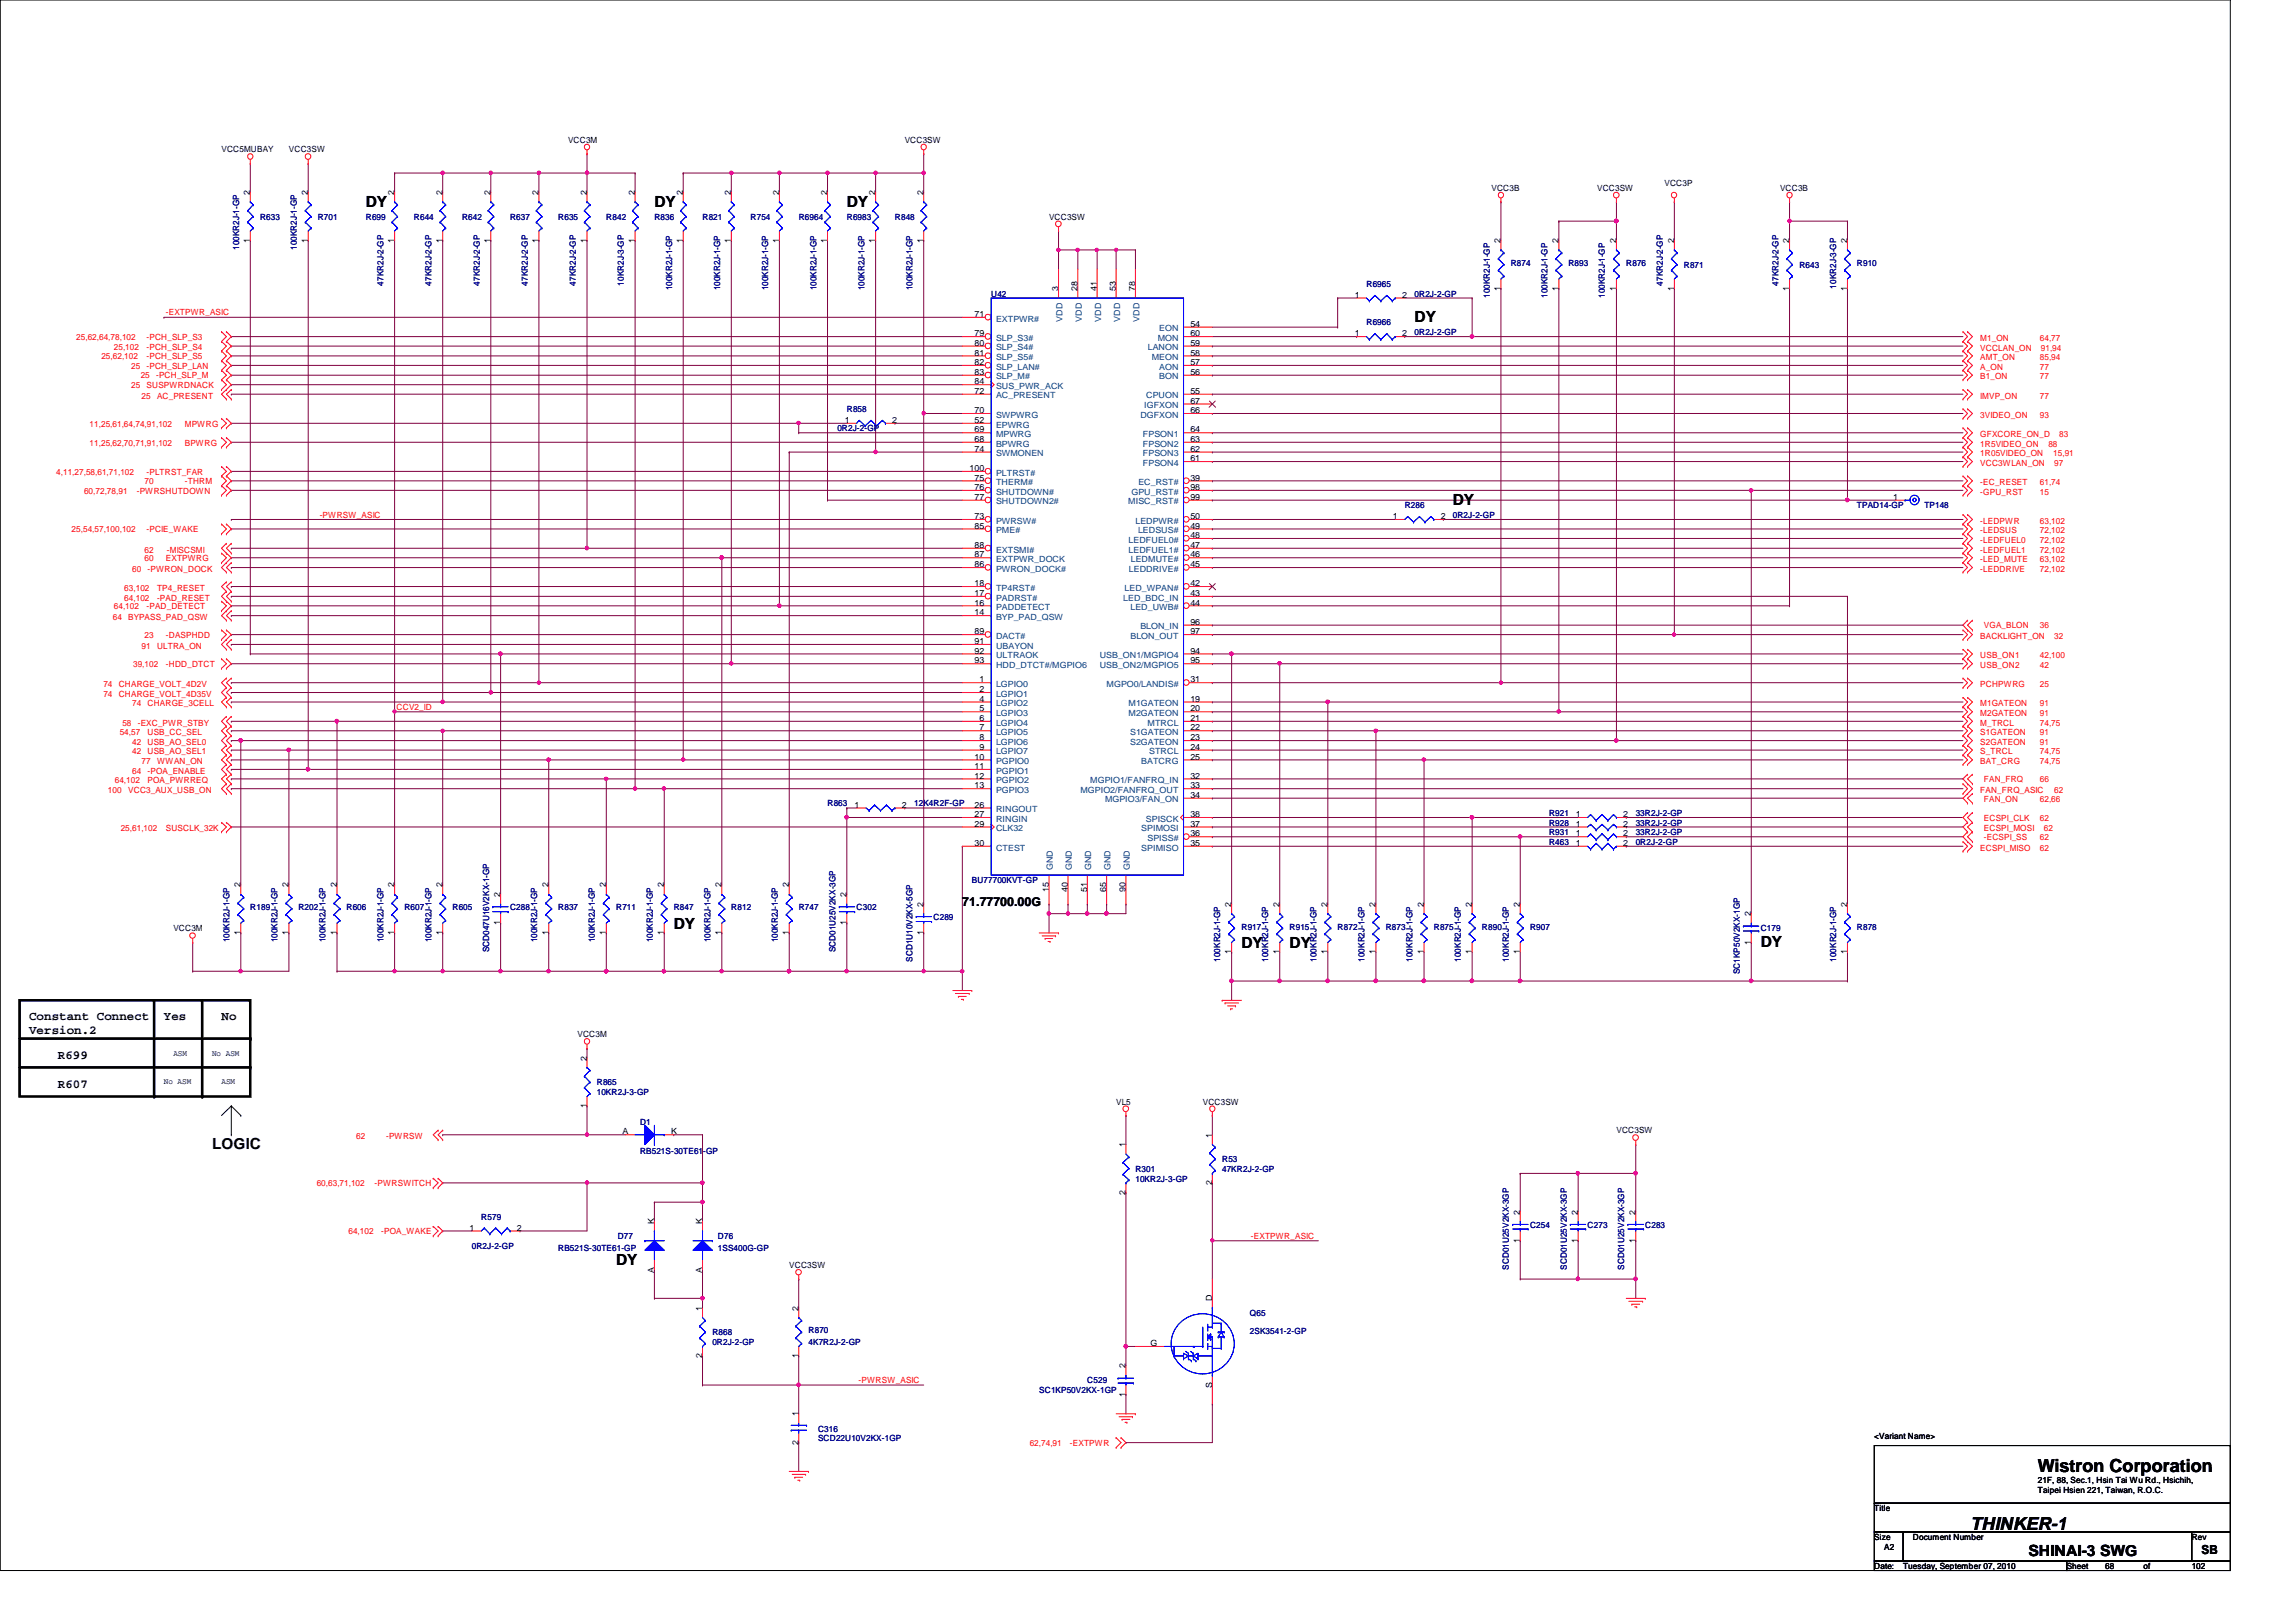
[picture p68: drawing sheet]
<svg xmlns="http://www.w3.org/2000/svg" width="297mm" height="210mm" viewBox="0 0 297 210" stroke-linecap="round" stroke-linejoin="round" font-family="sans-serif">
<defs><g id="words">
<g font-size="2.3">
<text x="263.6" y="190.5">Wistron Corporation</text>
<text x="254.9" y="198">THINKER-1</text>
</g>
<g font-size="2">
<text x="47.3" y="26.8">DY</text>
<text x="84.7" y="26.8">DY</text>
<text x="109.6" y="26.8">DY</text>
<text x="183" y="41.7">DY</text>
<text x="188" y="65.3">DY</text>
<text x="87.2" y="120.2">DY</text>
<text x="160.6" y="122.7">DY</text>
<text x="166.8" y="122.7">DY</text>
<text x="227.8" y="122.6">DY</text>
<text x="27.4" y="148.7">LOGIC</text>
<text x="79.7" y="163.7">DY</text>
<text x="262.4" y="201.4">SHINAI-3 SWG</text>
</g>
<g font-size="1.6">
<text x="124.5" y="117.3">71.77700.00G</text>
<text x="3.8" y="132">Constant Connect</text>
<text x="3.8" y="133.9">Version.2</text>
<text x="7.5" y="137">R699</text>
<text x="21.2" y="132">Yes</text>
<text x="28.7" y="132">No</text>
<text x="7.5" y="140.8">R607</text>
<text x="284.8" y="201">SB</text>
</g>
<g font-size="1.1">
<text x="28.7" y="19.7">VCC5MUBAY</text>
<text x="37.4" y="19.7">VCC3SW</text>
<text x="73.5" y="18.5">VCC3M</text>
<text x="117" y="18.5">VCC3SW</text>
<text x="32.3" y="25.2" transform="rotate(-90 32.3 25.2)">2</text>
<text x="39.8" y="25.2" transform="rotate(-90 39.8 25.2)">2</text>
<text x="51" y="25.2" transform="rotate(-90 51 25.2)">2</text>
<text x="57.2" y="25.2" transform="rotate(-90 57.2 25.2)">2</text>
<text x="63.5" y="25.2" transform="rotate(-90 63.5 25.2)">2</text>
<text x="69.7" y="25.2" transform="rotate(-90 69.7 25.2)">2</text>
<text x="75.9" y="25.2" transform="rotate(-90 75.9 25.2)">2</text>
<text x="82.1" y="25.2" transform="rotate(-90 82.1 25.2)">2</text>
<text x="88.3" y="25.2" transform="rotate(-90 88.3 25.2)">2</text>
<text x="94.6" y="25.2" transform="rotate(-90 94.6 25.2)">2</text>
<text x="100.8" y="25.2" transform="rotate(-90 100.8 25.2)">2</text>
<text x="107" y="25.2" transform="rotate(-90 107 25.2)">2</text>
<text x="113.2" y="25.2" transform="rotate(-90 113.2 25.2)">2</text>
<text x="119.5" y="25.2" transform="rotate(-90 119.5 25.2)">2</text>
<text x="135.7" y="28.4">VCC3SW</text>
<text x="193" y="24.7">VCC3B</text>
<text x="206.6" y="24.7">VCC3SW</text>
<text x="215.3" y="24.1">VCC3P</text>
<text x="230.3" y="24.7">VCC3B</text>
<text x="32.3" y="31.4" transform="rotate(-90 32.3 31.4)">1</text>
<text x="39.8" y="31.4" transform="rotate(-90 39.8 31.4)">1</text>
<text x="51" y="31.4" transform="rotate(-90 51 31.4)">1</text>
<text x="57.2" y="31.4" transform="rotate(-90 57.2 31.4)">1</text>
<text x="63.5" y="31.4" transform="rotate(-90 63.5 31.4)">1</text>
<text x="69.7" y="31.4" transform="rotate(-90 69.7 31.4)">1</text>
<text x="75.9" y="31.4" transform="rotate(-90 75.9 31.4)">1</text>
<text x="82.1" y="31.4" transform="rotate(-90 82.1 31.4)">1</text>
<text x="88.3" y="31.4" transform="rotate(-90 88.3 31.4)">1</text>
<text x="94.6" y="31.4" transform="rotate(-90 94.6 31.4)">1</text>
<text x="100.8" y="31.4" transform="rotate(-90 100.8 31.4)">1</text>
<text x="107" y="31.4" transform="rotate(-90 107 31.4)">1</text>
<text x="113.2" y="31.4" transform="rotate(-90 113.2 31.4)">1</text>
<text x="119.5" y="31.4" transform="rotate(-90 119.5 31.4)">1</text>
<text x="194.1" y="31.5" transform="rotate(-90 194.1 31.5)">2</text>
<text x="201.6" y="31.5" transform="rotate(-90 201.6 31.5)">2</text>
<text x="209.1" y="31.5" transform="rotate(-90 209.1 31.5)">2</text>
<text x="216.6" y="31.5" transform="rotate(-90 216.6 31.5)">2</text>
<text x="231.5" y="31.5" transform="rotate(-90 231.5 31.5)">2</text>
<text x="239" y="31.5" transform="rotate(-90 239 31.5)">2</text>
<text x="126.1" y="41">71</text>
<text x="136.9" y="37.7" transform="rotate(-90 136.9 37.7)">3</text>
<text x="139.4" y="37.7" transform="rotate(-90 139.4 37.7)">28</text>
<text x="141.9" y="37.7" transform="rotate(-90 141.9 37.7)">41</text>
<text x="144.4" y="37.7" transform="rotate(-90 144.4 37.7)">53</text>
<text x="146.9" y="37.7" transform="rotate(-90 146.9 37.7)">78</text>
<text x="175.3" y="38.5">1</text>
<text x="181.4" y="38.5">2</text>
<text x="194.1" y="37.6" transform="rotate(-90 194.1 37.6)">1</text>
<text x="201.6" y="37.6" transform="rotate(-90 201.6 37.6)">1</text>
<text x="209.1" y="37.6" transform="rotate(-90 209.1 37.6)">1</text>
<text x="216.6" y="37.6" transform="rotate(-90 216.6 37.6)">1</text>
<text x="231.5" y="37.6" transform="rotate(-90 231.5 37.6)">1</text>
<text x="239" y="37.6" transform="rotate(-90 239 37.6)">1</text>
<text x="126.1" y="43.5">79</text>
<text x="126.1" y="44.7">80</text>
<text x="126.1" y="46">81</text>
<text x="126.1" y="47.2">82</text>
<text x="154" y="43.5">60</text>
<text x="154" y="44.7">59</text>
<text x="154" y="46">58</text>
<text x="154" y="47.2">57</text>
<text x="154" y="42.3">54</text>
<text x="175.3" y="43.5">1</text>
<text x="181.4" y="43.5">2</text>
<text x="126.1" y="51">72</text>
<text x="126.1" y="53.5">70</text>
<text x="126.1" y="48.5">83</text>
<text x="126.1" y="49.7">84</text>
<text x="154" y="52.2">67</text>
<text x="154" y="53.5">66</text>
<text x="154" y="48.5">56</text>
<text x="154" y="51">55</text>
<text x="109.3" y="54.7">1</text>
<text x="115.4" y="54.7">2</text>
<text x="126.1" y="58.5">74</text>
<text x="126.1" y="56">69</text>
<text x="126.1" y="57.2">68</text>
<text x="126.1" y="54.7">52</text>
<text x="154" y="56">64</text>
<text x="154" y="57.2">63</text>
<text x="154" y="58.5">62</text>
<text x="154" y="59.7">61</text>
<text x="125.4" y="61">100</text>
<text x="126.1" y="62.2">75</text>
<text x="126.1" y="63.4">76</text>
<text x="126.1" y="64.7">77</text>
<text x="154" y="62.2">39</text>
<text x="154" y="63.4">98</text>
<text x="154" y="64.7">99</text>
<text x="244.9" y="64.7">1</text>
<text x="126.1" y="67.2">73</text>
<text x="126.1" y="68.4">85</text>
<text x="126.1" y="70.9">88</text>
<text x="154" y="67.2">50</text>
<text x="154" y="68.4">49</text>
<text x="154" y="69.6">48</text>
<text x="154" y="70.9">47</text>
<text x="180.2" y="67.2">1</text>
<text x="186.4" y="67.2">2</text>
<text x="126.1" y="77.1">17</text>
<text x="126.1" y="75.9">18</text>
<text x="126.1" y="73.4">86</text>
<text x="126.1" y="72.1">87</text>
<text x="154" y="72.1">46</text>
<text x="154" y="73.4">45</text>
<text x="154" y="77.1">43</text>
<text x="154" y="75.9">42</text>
<text x="126.1" y="79.6">14</text>
<text x="126.1" y="78.4">16</text>
<text x="126.1" y="82.1">89</text>
<text x="126.1" y="83.4">91</text>
<text x="154" y="78.4">44</text>
<text x="154" y="80.9">96</text>
<text x="154" y="82.1">97</text>
<text x="126.1" y="84.6">92</text>
<text x="126.1" y="85.9">93</text>
<text x="126.7" y="88.3">1</text>
<text x="126.7" y="89.6">2</text>
<text x="154" y="88.3">31</text>
<text x="154" y="84.6">94</text>
<text x="154" y="85.9">95</text>
<text x="126.7" y="90.8">4</text>
<text x="126.7" y="92.1">5</text>
<text x="126.7" y="93.3">6</text>
<text x="126.7" y="94.5">7</text>
<text x="126.7" y="95.8">8</text>
<text x="154" y="90.8">19</text>
<text x="154" y="92.1">20</text>
<text x="154" y="93.3">21</text>
<text x="154" y="94.5">22</text>
<text x="154" y="95.8">23</text>
<text x="126.1" y="98.3">10</text>
<text x="126.1" y="99.5">11</text>
<text x="126.1" y="100.8">12</text>
<text x="126.7" y="97">9</text>
<text x="154" y="97">24</text>
<text x="154" y="98.3">25</text>
<text x="154" y="100.8">32</text>
<text x="110.5" y="104.5">1</text>
<text x="116.7" y="104.5">2</text>
<text x="126.1" y="102">13</text>
<text x="126.1" y="107">29</text>
<text x="126.1" y="105.7">27</text>
<text x="126.1" y="104.5">26</text>
<text x="154" y="105.7">38</text>
<text x="154" y="107">37</text>
<text x="154" y="103.3">34</text>
<text x="154" y="102">33</text>
<text x="203.9" y="105.7">1</text>
<text x="203.9" y="107">1</text>
<text x="210" y="105.7">2</text>
<text x="210" y="107">2</text>
<text x="126.1" y="109.5">30</text>
<text x="154" y="108.2">36</text>
<text x="154" y="109.5">35</text>
<text x="203.9" y="109.5">1</text>
<text x="203.9" y="108.2">1</text>
<text x="210" y="109.5">2</text>
<text x="210" y="108.2">2</text>
<text x="31.1" y="114.9" transform="rotate(-90 31.1 114.9)">2</text>
<text x="37.3" y="114.9" transform="rotate(-90 37.3 114.9)">2</text>
<text x="43.6" y="114.9" transform="rotate(-90 43.6 114.9)">2</text>
<text x="51" y="114.9" transform="rotate(-90 51 114.9)">2</text>
<text x="57.2" y="114.9" transform="rotate(-90 57.2 114.9)">2</text>
<text x="64.7" y="119.8" transform="rotate(-90 64.7 119.8)">1</text>
<text x="64.7" y="116.1" transform="rotate(-90 64.7 116.1)">2</text>
<text x="70.9" y="114.9" transform="rotate(-90 70.9 114.9)">2</text>
<text x="78.4" y="114.9" transform="rotate(-90 78.4 114.9)">2</text>
<text x="85.9" y="114.9" transform="rotate(-90 85.9 114.9)">2</text>
<text x="93.3" y="114.9" transform="rotate(-90 93.3 114.9)">2</text>
<text x="102.1" y="114.9" transform="rotate(-90 102.1 114.9)">2</text>
<text x="109.5" y="119.8" transform="rotate(-90 109.5 119.8)">1</text>
<text x="109.5" y="116.1" transform="rotate(-90 109.5 116.1)">2</text>
<text x="119.5" y="117.3" transform="rotate(-90 119.5 117.3)">2</text>
<text x="135.7" y="115.4" transform="rotate(-90 135.7 115.4)">15</text>
<text x="138.1" y="115.4" transform="rotate(-90 138.1 115.4)">40</text>
<text x="140.6" y="115.4" transform="rotate(-90 140.6 115.4)">51</text>
<text x="143.1" y="115.4" transform="rotate(-90 143.1 115.4)">65</text>
<text x="145.6" y="115.4" transform="rotate(-90 145.6 115.4)">90</text>
<text x="159.3" y="117.3" transform="rotate(-90 159.3 117.3)">2</text>
<text x="165.5" y="117.3" transform="rotate(-90 165.5 117.3)">2</text>
<text x="171.7" y="117.3" transform="rotate(-90 171.7 117.3)">2</text>
<text x="178" y="117.3" transform="rotate(-90 178 117.3)">2</text>
<text x="184.2" y="117.3" transform="rotate(-90 184.2 117.3)">2</text>
<text x="190.4" y="117.3" transform="rotate(-90 190.4 117.3)">2</text>
<text x="196.6" y="117.3" transform="rotate(-90 196.6 117.3)">2</text>
<text x="226.5" y="118.6" transform="rotate(-90 226.5 118.6)">2</text>
<text x="239" y="117.3" transform="rotate(-90 239 117.3)">2</text>
<text x="22.4" y="120.5">VCC3M</text>
<text x="31.1" y="121" transform="rotate(-90 31.1 121)">1</text>
<text x="37.3" y="121" transform="rotate(-90 37.3 121)">1</text>
<text x="43.6" y="121" transform="rotate(-90 43.6 121)">1</text>
<text x="51" y="121" transform="rotate(-90 51 121)">1</text>
<text x="57.2" y="121" transform="rotate(-90 57.2 121)">1</text>
<text x="70.9" y="121" transform="rotate(-90 70.9 121)">1</text>
<text x="78.4" y="121" transform="rotate(-90 78.4 121)">1</text>
<text x="85.9" y="121" transform="rotate(-90 85.9 121)">1</text>
<text x="93.3" y="121" transform="rotate(-90 93.3 121)">1</text>
<text x="102.1" y="121" transform="rotate(-90 102.1 121)">1</text>
<text x="119.5" y="121" transform="rotate(-90 119.5 121)">1</text>
<text x="159.3" y="123.5" transform="rotate(-90 159.3 123.5)">1</text>
<text x="165.5" y="123.5" transform="rotate(-90 165.5 123.5)">1</text>
<text x="171.7" y="123.5" transform="rotate(-90 171.7 123.5)">1</text>
<text x="178" y="123.5" transform="rotate(-90 178 123.5)">1</text>
<text x="184.2" y="123.5" transform="rotate(-90 184.2 123.5)">1</text>
<text x="190.4" y="123.5" transform="rotate(-90 190.4 123.5)">1</text>
<text x="196.6" y="123.5" transform="rotate(-90 196.6 123.5)">1</text>
<text x="226.5" y="122.3" transform="rotate(-90 226.5 122.3)">1</text>
<text x="239" y="123.5" transform="rotate(-90 239 123.5)">1</text>
<text x="22.4" y="136.6">ASM</text>
<text x="27.4" y="136.6">No ASM</text>
<text x="74.7" y="134.2">VCC3M</text>
<text x="75.9" y="137.2" transform="rotate(-90 75.9 137.2)">2</text>
<text x="21.2" y="140.3">No ASM</text>
<text x="28.7" y="140.3">ASM</text>
<text x="75.9" y="143.4" transform="rotate(-90 75.9 143.4)">1</text>
<text x="144.4" y="143">VL5</text>
<text x="155.6" y="143">VCC3SW</text>
<text x="80.5" y="146.8">A</text>
<text x="86.8" y="146.8">K</text>
<text x="145.6" y="148.5" transform="rotate(-90 145.6 148.5)">1</text>
<text x="156.8" y="147.2" transform="rotate(-90 156.8 147.2)">1</text>
<text x="209.1" y="146.7">VCC3SW</text>
<text x="145.6" y="154.6" transform="rotate(-90 145.6 154.6)">2</text>
<text x="156.8" y="153.4" transform="rotate(-90 156.8 153.4)">2</text>
<text x="60.7" y="159.3">1</text>
<text x="66.9" y="159.3">2</text>
<text x="84.6" y="158.4" transform="rotate(-90 84.6 158.4)">K</text>
<text x="90.8" y="158.4" transform="rotate(-90 90.8 158.4)">K</text>
<text x="196.6" y="160.8" transform="rotate(-90 196.6 160.8)">1</text>
<text x="196.6" y="157.2" transform="rotate(-90 196.6 157.2)">2</text>
<text x="204.1" y="160.8" transform="rotate(-90 204.1 160.8)">1</text>
<text x="204.1" y="157.2" transform="rotate(-90 204.1 157.2)">2</text>
<text x="211.6" y="160.8" transform="rotate(-90 211.6 160.8)">1</text>
<text x="211.6" y="157.2" transform="rotate(-90 211.6 157.2)">2</text>
<text x="84.6" y="164.7" transform="rotate(-90 84.6 164.7)">A</text>
<text x="90.8" y="164.7" transform="rotate(-90 90.8 164.7)">A</text>
<text x="102.1" y="164.1">VCC3SW</text>
<text x="90.8" y="169.6" transform="rotate(-90 90.8 169.6)">1</text>
<text x="103.3" y="169.6" transform="rotate(-90 103.3 169.6)">2</text>
<text x="156.8" y="168.4" transform="rotate(-90 156.8 168.4)">D</text>
<text x="90.8" y="175.8" transform="rotate(-90 90.8 175.8)">2</text>
<text x="103.3" y="175.8" transform="rotate(-90 103.3 175.8)">1</text>
<text x="145.6" y="177.1" transform="rotate(-90 145.6 177.1)">2</text>
<text x="148.8" y="174.2">G</text>
<text x="156.8" y="179.6" transform="rotate(-90 156.8 179.6)">S</text>
<text x="103.3" y="183.3" transform="rotate(-90 103.3 183.3)">1</text>
<text x="145.6" y="180.8" transform="rotate(-90 145.6 180.8)">1</text>
<text x="103.3" y="187" transform="rotate(-90 103.3 187)">2</text>
<text x="242.5" y="186.3">&lt;Variant Name&gt;</text>
<text x="263.6" y="191.9">21F, 88, Sec.1, Hsin Tai Wu Rd., Hsichih,</text>
<text x="242.5" y="195.6">Title</text>
<text x="263.6" y="193.2">Taipei Hsien 221, Taiwan, R.O.C.</text>
<text x="242.5" y="199.3">Size</text>
<text x="242.5" y="203.1">Date:</text>
<text x="243.8" y="200.6">A2</text>
<text x="246.2" y="203.1">Tuesday, September 07, 2010</text>
<text x="247.5" y="199.3">Document Number</text>
<text x="267.4" y="203.1">Sheet</text>
<text x="272.4" y="203.1">68</text>
<text x="277.3" y="203.1">of</text>
<text x="283.5" y="199.3">Rev</text>
<text x="283.5" y="203.1">102</text>
</g>
<g font-size="1.1" fill="#000080">
<text x="33.7" y="28.4">R633</text>
<text x="41.1" y="28.4">R701</text>
<text x="47.3" y="28.4">R699</text>
<text x="53.5" y="28.4">R644</text>
<text x="59.8" y="28.4">R642</text>
<text x="66" y="28.4">R637</text>
<text x="72.2" y="28.4">R635</text>
<text x="78.4" y="28.4">R842</text>
<text x="84.7" y="28.4">R836</text>
<text x="90.9" y="28.4">R821</text>
<text x="97.1" y="28.4">R754</text>
<text x="103.3" y="28.4">R6964</text>
<text x="109.6" y="28.4">R6983</text>
<text x="115.8" y="28.4">R848</text>
<text x="30.9" y="32.3" transform="rotate(-90 30.9 32.3)">100KR2J-1-GP</text>
<text x="38.4" y="32.3" transform="rotate(-90 38.4 32.3)">100KR2J-1-GP</text>
<text x="195.4" y="34.4">R874</text>
<text x="202.9" y="34.4">R893</text>
<text x="210.4" y="34.4">R876</text>
<text x="217.8" y="34.7">R871</text>
<text x="232.8" y="34.7">R643</text>
<text x="240.2" y="34.4">R910</text>
<text x="49.6" y="37" transform="rotate(-90 49.6 37)">47KR2J-2-GP</text>
<text x="55.8" y="37" transform="rotate(-90 55.8 37)">47KR2J-2-GP</text>
<text x="62.1" y="37" transform="rotate(-90 62.1 37)">47KR2J-2-GP</text>
<text x="68.3" y="37" transform="rotate(-90 68.3 37)">47KR2J-2-GP</text>
<text x="74.5" y="37" transform="rotate(-90 74.5 37)">47KR2J-2-GP</text>
<text x="80.7" y="37" transform="rotate(-90 80.7 37)">10KR2J-3-GP</text>
<text x="86.9" y="37.6" transform="rotate(-90 86.9 37.6)">100KR2J-1-GP</text>
<text x="93.2" y="37.6" transform="rotate(-90 93.2 37.6)">100KR2J-1-GP</text>
<text x="99.4" y="37.6" transform="rotate(-90 99.4 37.6)">100KR2J-1-GP</text>
<text x="105.6" y="37.6" transform="rotate(-90 105.6 37.6)">100KR2J-1-GP</text>
<text x="111.8" y="37.6" transform="rotate(-90 111.8 37.6)">100KR2J-1-GP</text>
<text x="118.1" y="37.6" transform="rotate(-90 118.1 37.6)">100KR2J-1-GP</text>
<text x="128.2" y="38.4">U42</text>
<text x="176.8" y="37.2">R6965</text>
<text x="183" y="38.4">0R2J-2-GP</text>
<text x="192.7" y="38.6" transform="rotate(-90 192.7 38.6)">100KR2J-1-GP</text>
<text x="200.2" y="38.6" transform="rotate(-90 200.2 38.6)">100KR2J-1-GP</text>
<text x="207.6" y="38.6" transform="rotate(-90 207.6 38.6)">100KR2J-1-GP</text>
<text x="215.1" y="37" transform="rotate(-90 215.1 37)">47KR2J-2-GP</text>
<text x="230.1" y="37" transform="rotate(-90 230.1 37)">47KR2J-2-GP</text>
<text x="237.5" y="37.3" transform="rotate(-90 237.5 37.3)">10KR2J-3-GP</text>
<text x="176.8" y="42.1">R6966</text>
<text x="183" y="43.4">0R2J-2-GP</text>
<text x="109.6" y="53.3">R858</text>
<text x="108.3" y="55.8">0R2J-2-GP</text>
<text x="181.7" y="65.8">R286</text>
<text x="240.2" y="65.8">TPAD14-GP</text>
<text x="249" y="65.8">TP148</text>
<text x="188" y="67">0R2J-2-GP</text>
<text x="107.1" y="104.4">R863</text>
<text x="118.3" y="104.4">12K4R2F-GP</text>
<text x="200.4" y="105.6">R921</text>
<text x="200.4" y="106.8">R928</text>
<text x="211.6" y="105.6">33R2J-2-GP</text>
<text x="211.6" y="106.8">33R2J-2-GP</text>
<text x="200.4" y="109.3">R463</text>
<text x="200.4" y="108.1">R931</text>
<text x="211.6" y="109.3">0R2J-2-GP</text>
<text x="211.6" y="108.1">33R2J-2-GP</text>
<text x="32.4" y="117.8">R189</text>
<text x="38.6" y="117.8">R202</text>
<text x="44.8" y="117.8">R606</text>
<text x="52.3" y="117.8">R607</text>
<text x="58.5" y="117.8">R605</text>
<text x="66" y="117.8">C288</text>
<text x="72.2" y="117.8">R837</text>
<text x="79.7" y="117.8">R711</text>
<text x="87.2" y="117.8">R847</text>
<text x="94.6" y="117.8">R812</text>
<text x="103.3" y="117.8">R747</text>
<text x="110.8" y="117.8">C302</text>
<text x="120.8" y="119">C289</text>
<text x="125.7" y="114.3">BU77700KVT-GP</text>
<text x="29.7" y="122" transform="rotate(-90 29.7 122)">100KR2J-1-GP</text>
<text x="35.9" y="122" transform="rotate(-90 35.9 122)">100KR2J-1-GP</text>
<text x="42.1" y="122" transform="rotate(-90 42.1 122)">100KR2J-1-GP</text>
<text x="49.6" y="122" transform="rotate(-90 49.6 122)">100KR2J-1-GP</text>
<text x="55.8" y="122" transform="rotate(-90 55.8 122)">100KR2J-1-GP</text>
<text x="63.3" y="123.2" transform="rotate(-90 63.3 123.2)">SCD047U16V2KX-1-GP</text>
<text x="69.5" y="122" transform="rotate(-90 69.5 122)">100KR2J-1-GP</text>
<text x="77" y="122" transform="rotate(-90 77 122)">100KR2J-1-GP</text>
<text x="84.5" y="122" transform="rotate(-90 84.5 122)">100KR2J-1-GP</text>
<text x="91.9" y="122" transform="rotate(-90 91.9 122)">100KR2J-1-GP</text>
<text x="100.6" y="122" transform="rotate(-90 100.6 122)">100KR2J-1-GP</text>
<text x="108.1" y="123.2" transform="rotate(-90 108.1 123.2)">SCD01U25V2KX-3GP</text>
<text x="118.1" y="124.5" transform="rotate(-90 118.1 124.5)">SCD1U10V2KX-5GP</text>
<text x="157.9" y="124.5" transform="rotate(-90 157.9 124.5)">100KR2J-1-GP</text>
<text x="160.6" y="120.3">R917</text>
<text x="164.1" y="124.5" transform="rotate(-90 164.1 124.5)">100KR2J-1-GP</text>
<text x="166.8" y="120.3">R915</text>
<text x="170.3" y="124.5" transform="rotate(-90 170.3 124.5)">100KR2J-1-GP</text>
<text x="173.1" y="120.3">R872</text>
<text x="176.5" y="124.5" transform="rotate(-90 176.5 124.5)">100KR2J-1-GP</text>
<text x="179.3" y="120.3">R873</text>
<text x="182.7" y="124.5" transform="rotate(-90 182.7 124.5)">100KR2J-1-GP</text>
<text x="185.5" y="120.3">R875</text>
<text x="189" y="124.5" transform="rotate(-90 189 124.5)">100KR2J-1-GP</text>
<text x="191.7" y="120.3">R890</text>
<text x="195.2" y="124.5" transform="rotate(-90 195.2 124.5)">100KR2J-1-GP</text>
<text x="197.9" y="120.3">R907</text>
<text x="227.8" y="120.5">C179</text>
<text x="237.5" y="124.5" transform="rotate(-90 237.5 124.5)">100KR2J-1-GP</text>
<text x="240.2" y="120.3">R878</text>
<text x="225.1" y="126.1" transform="rotate(-90 225.1 126.1)">SC1KP50V2KX-1GP</text>
<text x="77.2" y="140.5">R865</text>
<text x="77.2" y="141.7">10KR2J-3-GP</text>
<text x="82.8" y="145.5">D1</text>
<text x="82.8" y="149.3">RB521S-30TE61-GP</text>
<text x="146.9" y="151.6">R301</text>
<text x="146.9" y="152.9">10KR2J-3-GP</text>
<text x="158.1" y="150.4">R53</text>
<text x="158.1" y="151.6">47KR2J-2-GP</text>
<text x="61" y="161.6">0R2J-2-GP</text>
<text x="62.3" y="157.9">R579</text>
<text x="72.2" y="161.8">RB521S-30TE61-GP</text>
<text x="79.9" y="160.4">D77</text>
<text x="92.9" y="160.4">D76</text>
<text x="92.9" y="161.8">1SS400G-GP</text>
<text x="197.9" y="158.9">C254</text>
<text x="205.4" y="158.9">C273</text>
<text x="212.8" y="158.9">C283</text>
<text x="195.2" y="164.3" transform="rotate(-90 195.2 164.3)">SCD01U25V2KX-3GP</text>
<text x="202.7" y="164.3" transform="rotate(-90 202.7 164.3)">SCD01U25V2KX-3GP</text>
<text x="210.1" y="164.3" transform="rotate(-90 210.1 164.3)">SCD01U25V2KX-3GP</text>
<text x="92.2" y="172.8">R868</text>
<text x="104.6" y="172.6">R870</text>
<text x="161.7" y="170.3">Q65</text>
<text x="161.7" y="172.7">2SK3541-2-GP</text>
<text x="92.2" y="174.1">0R2J-2-GP</text>
<text x="104.6" y="174.1">4K7R2J-2-GP</text>
<text x="140.7" y="179">C529</text>
<text x="105.8" y="185.3">C316</text>
<text x="134.4" y="180.3">SC1KP50V2KX-1GP</text>
<text x="105.8" y="186.5">SCD22U10V2KX-1GP</text>
</g>
<g font-size="1.1" fill="#f00">
<text x="21.5" y="40.8">-EXTPWR_ASIC</text>
<text x="9.9" y="44">25,62,64,78,102</text>
<text x="13.1" y="46.5">25,62,102</text>
<text x="14.7" y="45.3">25,102</text>
<text x="17" y="47.8">25</text>
<text x="19" y="45.3">-PCH_SLP_S4</text>
<text x="19" y="46.5">-PCH_SLP_S5</text>
<text x="19" y="47.8">-PCH_SLP_LAN</text>
<text x="19" y="44">-PCH_SLP_S3</text>
<text x="256.2" y="44.1">M1_ON</text>
<text x="256.2" y="45.4">VCCLAN_ON</text>
<text x="256.2" y="46.6">AMT_ON</text>
<text x="256.2" y="47.8">A_ON</text>
<text x="263.9" y="44.1">64,77</text>
<text x="263.9" y="46.6">85,94</text>
<text x="263.9" y="47.8">77</text>
<text x="264" y="45.4">91,94</text>
<text x="17" y="50.2">25</text>
<text x="18.2" y="49">25</text>
<text x="18.3" y="51.6">25</text>
<text x="19" y="50.2">SUSPWRDNACK</text>
<text x="20.2" y="49">-PCH_SLP_M</text>
<text x="20.3" y="51.6">AC_PRESENT</text>
<text x="256.2" y="49.1">B1_ON</text>
<text x="256.2" y="51.6">IMVP_ON</text>
<text x="263.9" y="49.1">77</text>
<text x="263.9" y="51.6">77</text>
<text x="11.6" y="55.2">11,25,61,64,74,91,102</text>
<text x="11.6" y="57.7">11,25,62,70,71,91,102</text>
<text x="23.9" y="55.2">MPWRG</text>
<text x="23.9" y="57.7">BPWRG</text>
<text x="256.2" y="57.8">1R5VIDEO_ON</text>
<text x="256.2" y="54.1">3VIDEO_ON</text>
<text x="256.2" y="56.6">GFXCORE_ON_D</text>
<text x="256.2" y="59.1">1R05VIDEO_ON</text>
<text x="263.9" y="54.1">93</text>
<text x="265" y="57.8">88</text>
<text x="265.6" y="59.1">15,91</text>
<text x="266.4" y="56.6">83</text>
<text x="7.3" y="61.4">4,11,27,58,61,71,102</text>
<text x="10.9" y="63.9">60,72,78,91</text>
<text x="17.7" y="63.9">-PWRSHUTDOWN</text>
<text x="18.7" y="62.7">70</text>
<text x="19" y="61.4">-PLTRST_FAR</text>
<text x="23.9" y="62.7">-THRM</text>
<text x="256.2" y="60.3">VCC3WLAN_ON</text>
<text x="256.2" y="62.8">-EC_RESET</text>
<text x="256.2" y="64.1">-GPU_RST</text>
<text x="263.9" y="64.1">15</text>
<text x="263.9" y="62.8">61,74</text>
<text x="265.8" y="60.3">97</text>
<text x="9.3" y="68.9">25,54,57,100,102</text>
<text x="18.7" y="71.5">62</text>
<text x="19" y="68.9">-PCIE_WAKE</text>
<text x="21.6" y="71.5">-MISCSMI</text>
<text x="41.4" y="67">-PWRSW_ASIC</text>
<text x="256.2" y="67.8">-LEDPWR</text>
<text x="256.2" y="69">-LEDSUS</text>
<text x="256.2" y="70.3">-LEDFUEL0</text>
<text x="256.2" y="71.5">-LEDFUEL1</text>
<text x="263.9" y="70.3">72,102</text>
<text x="263.9" y="71.5">72,102</text>
<text x="263.9" y="67.8">63,102</text>
<text x="263.9" y="69">72,102</text>
<text x="16.1" y="77.7">64,102</text>
<text x="16.1" y="76.5">63,102</text>
<text x="17.1" y="74">60</text>
<text x="18.7" y="72.6">60</text>
<text x="19.1" y="74">-PWRON_DOCK</text>
<text x="20.3" y="77.7">-PAD_RESET</text>
<text x="20.3" y="76.5">TP4_RESET</text>
<text x="21.5" y="72.6">EXTPWRG</text>
<text x="256.2" y="74">-LEDDRIVE</text>
<text x="256.2" y="72.7">-LED_MUTE</text>
<text x="263.9" y="72.7">63,102</text>
<text x="263.9" y="74">72,102</text>
<text x="14.6" y="80.2">64</text>
<text x="14.7" y="78.9">64,102</text>
<text x="16.6" y="80.2">BYPASS_PAD_QSW</text>
<text x="18.3" y="83.9">91</text>
<text x="18.7" y="82.6">23</text>
<text x="19" y="78.9">-PAD_DETECT</text>
<text x="20.3" y="83.9">ULTRA_ON</text>
<text x="21.5" y="82.6">-DASPHDD</text>
<text x="256.2" y="82.7">BACKLIGHT_ON</text>
<text x="256.7" y="81.3">VGA_BLON</text>
<text x="263.9" y="81.3">36</text>
<text x="265.8" y="82.7">32</text>
<text x="13.4" y="88.9">74</text>
<text x="15.4" y="88.9">CHARGE_VOLT_4D2V</text>
<text x="17.2" y="86.3">39,102</text>
<text x="21.5" y="86.3">-HDD_DTCT</text>
<text x="256.2" y="85.2">USB_ON1</text>
<text x="256.2" y="86.4">USB_ON2</text>
<text x="256.2" y="88.9">PCHPWRG</text>
<text x="263.9" y="85.2">42,100</text>
<text x="263.9" y="86.4">42</text>
<text x="263.9" y="88.9">25</text>
<text x="13.4" y="90.2">74</text>
<text x="15.4" y="90.2">CHARGE_VOLT_4D35V</text>
<text x="15.5" y="95.2">54,57</text>
<text x="15.8" y="93.9">58</text>
<text x="17.1" y="91.4">74</text>
<text x="17.8" y="93.9">-EXC_PWR_STBY</text>
<text x="19.1" y="91.4">CHARGE_3CELL</text>
<text x="19.1" y="95.2">USB_CC_SEL</text>
<text x="51.3" y="91.9">CCV2_ID</text>
<text x="256.2" y="91.4">M1GATEON</text>
<text x="256.2" y="92.7">M2GATEON</text>
<text x="256.2" y="93.9">M_TRCL</text>
<text x="256.2" y="95.2">S1GATEON</text>
<text x="263.9" y="93.9">74,75</text>
<text x="263.9" y="91.4">91</text>
<text x="263.9" y="92.7">91</text>
<text x="263.9" y="95.2">91</text>
<text x="14.9" y="101.4">64,102</text>
<text x="17.1" y="100.1">64</text>
<text x="17.1" y="96.4">42</text>
<text x="17.1" y="97.6">42</text>
<text x="18.3" y="98.9">77</text>
<text x="19.1" y="100.1">-POA_ENABLE</text>
<text x="19.1" y="101.4">POA_PWRREQ</text>
<text x="19.1" y="96.4">USB_AO_SEL0</text>
<text x="19.1" y="97.6">USB_AO_SEL1</text>
<text x="20.3" y="98.9">WWAN_ON</text>
<text x="256.2" y="96.4">S2GATEON</text>
<text x="256.2" y="97.6">S_TRCL</text>
<text x="256.2" y="98.9">BAT_CRG</text>
<text x="256.7" y="101.3">FAN_FRQ</text>
<text x="263.9" y="101.3">66</text>
<text x="263.9" y="96.4">91</text>
<text x="263.9" y="97.6">74,75</text>
<text x="263.9" y="98.9">74,75</text>
<text x="14" y="102.6">100</text>
<text x="15.6" y="107.5">25,61,102</text>
<text x="16.6" y="102.6">VCC3_AUX_USB_ON</text>
<text x="21.5" y="107.5">SUSCLK_32K</text>
<text x="256.2" y="102.6">FAN_FRQ_ASIC</text>
<text x="256.7" y="103.8">FAN_ON</text>
<text x="256.7" y="106.2">ECSPI_CLK</text>
<text x="256.7" y="107.5">ECSPI_MOSI</text>
<text x="263.9" y="103.8">62,66</text>
<text x="263.9" y="106.2">62</text>
<text x="264.4" y="107.5">62</text>
<text x="265.8" y="102.6">62</text>
<text x="256.2" y="110.1">ECSPI_MISO</text>
<text x="256.7" y="108.7">-ECSPI_SS</text>
<text x="263.9" y="110.1">62</text>
<text x="263.9" y="108.7">62</text>
<text x="46.1" y="147.4">62</text>
<text x="50" y="147.4">-PWRSW</text>
<text x="41" y="153.5">60,63,71,102</text>
<text x="48.5" y="153.5">-PWRSWITCH</text>
<text x="45.1" y="159.6">64,102</text>
<text x="49.3" y="159.6">-POA_WAKE</text>
<text x="161.8" y="160.3">-EXTPWR_ASIC</text>
<text x="111.1" y="179">-PWRSW_ASIC</text>
<text x="133.2" y="187.1">62,74,91</text>
<text x="138.4" y="187.1">-EXTPWR</text>
</g>
<g font-size="1.1" fill="#004080">
<text x="128.9" y="41.6">EXTPWR#</text>
<text x="137.5" y="41.7" transform="rotate(-90 137.5 41.7)">VDD</text>
<text x="140" y="41.7" transform="rotate(-90 140 41.7)">VDD</text>
<text x="142.4" y="41.7" transform="rotate(-90 142.4 41.7)">VDD</text>
<text x="144.9" y="41.7" transform="rotate(-90 144.9 41.7)">VDD</text>
<text x="147.4" y="41.7" transform="rotate(-90 147.4 41.7)">VDD</text>
<text x="128.9" y="44.1">SLP_S3#</text>
<text x="128.9" y="45.3">SLP_S4#</text>
<text x="128.9" y="46.6">SLP_S5#</text>
<text x="128.9" y="47.8">SLP_LAN#</text>
<text x="148.5" y="45.3">LANON</text>
<text x="149" y="46.6">MEON</text>
<text x="149.8" y="44.1">MON</text>
<text x="150" y="47.8">AON</text>
<text x="150" y="42.9">EON</text>
<text x="128.9" y="51.6">AC_PRESENT</text>
<text x="128.9" y="49.1">SLP_M#</text>
<text x="128.9" y="50.3">SUS_PWR_ACK</text>
<text x="148" y="52.8">IGFXON</text>
<text x="148.3" y="51.6">CPUON</text>
<text x="150" y="49.1">BON</text>
<text x="128.9" y="59.1">SWMONEN</text>
<text x="128.9" y="54.1">SWPWRG</text>
<text x="128.9" y="56.6">MPWRG</text>
<text x="128.9" y="57.8">BPWRG</text>
<text x="128.9" y="55.3">EPWRG</text>
<text x="147.5" y="54.1">DGFXON</text>
<text x="147.9" y="56.6">FPSON1</text>
<text x="147.9" y="57.8">FPSON2</text>
<text x="147.9" y="59.1">FPSON3</text>
<text x="128.9" y="62.8">THERM#</text>
<text x="128.9" y="64">SHUTDOWN#</text>
<text x="128.9" y="65.3">SHUTDOWN2#</text>
<text x="128.9" y="61.6">PLTRST#</text>
<text x="146" y="65.3">MISC_RST#</text>
<text x="146.4" y="64">GPU_RST#</text>
<text x="147.3" y="62.8">EC_RST#</text>
<text x="147.9" y="60.3">FPSON4</text>
<text x="128.9" y="67.8">PWRSW#</text>
<text x="128.9" y="69">PME#</text>
<text x="128.9" y="71.5">EXTSMI#</text>
<text x="146" y="70.2">LEDFUEL0#</text>
<text x="146" y="71.5">LEDFUEL1#</text>
<text x="146.9" y="67.8">LEDPWR#</text>
<text x="147.2" y="69">LEDSUS#</text>
<text x="128.9" y="77.7">PADRST#</text>
<text x="128.9" y="76.5">TP4RST#</text>
<text x="128.9" y="74">PWRON_DOCK#</text>
<text x="128.9" y="72.7">EXTPWR_DOCK</text>
<text x="145.3" y="77.7">LED_BDC_IN</text>
<text x="145.5" y="76.5">LED_WPAN#</text>
<text x="146" y="74">LEDDRIVE#</text>
<text x="146.3" y="72.7">LEDMUTE#</text>
<text x="128.9" y="80.2">BYP_PAD_QSW</text>
<text x="128.9" y="79">PADDETECT</text>
<text x="128.9" y="82.7">DACT#</text>
<text x="128.9" y="83.9">UBAYON</text>
<text x="146.3" y="79">LED_UWB#</text>
<text x="146.3" y="82.7">BLON_OUT</text>
<text x="147.5" y="81.4">BLON_IN</text>
<text x="128.9" y="88.9">LGPIO0</text>
<text x="128.9" y="85.2">ULTRAOK</text>
<text x="128.9" y="86.4">HDD_DTCT#/MGPIO6</text>
<text x="142.3" y="85.2">USB_ON1/MGPIO4</text>
<text x="142.3" y="86.4">USB_ON2/MGPIO5</text>
<text x="143.2" y="88.9">MGPO0/LANDIS#</text>
<text x="128.9" y="90.2">LGPIO1</text>
<text x="128.9" y="91.4">LGPIO2</text>
<text x="128.9" y="92.7">LGPIO3</text>
<text x="128.9" y="93.9">LGPIO4</text>
<text x="128.9" y="95.1">LGPIO5</text>
<text x="146" y="91.4">M1GATEON</text>
<text x="146" y="92.7">M2GATEON</text>
<text x="146.2" y="95.1">S1GATEON</text>
<text x="148.5" y="93.9">MTRCL</text>
<text x="128.9" y="96.4">LGPIO6</text>
<text x="128.9" y="97.6">LGPIO7</text>
<text x="128.9" y="98.9">PGPIO0</text>
<text x="128.9" y="100.1">PGPIO1</text>
<text x="128.9" y="101.3">PGPIO2</text>
<text x="141.1" y="101.3">MGPIO1/FANFRQ_IN</text>
<text x="146.2" y="96.4">S2GATEON</text>
<text x="147.7" y="98.9">BATCRG</text>
<text x="148.7" y="97.6">STRCL</text>
<text x="128.9" y="102.6">PGPIO3</text>
<text x="128.9" y="107.6">CLK32</text>
<text x="128.9" y="106.3">RINGIN</text>
<text x="128.9" y="105.1">RINGOUT</text>
<text x="139.8" y="102.6">MGPIO2/FANFRQ_OUT</text>
<text x="143" y="103.8">MGPIO3/FAN_ON</text>
<text x="147.7" y="107.6">SPIMOSI</text>
<text x="148.2" y="106.3">SPISCK</text>
<text x="128.9" y="110.1">CTEST</text>
<text x="136.2" y="112.6" transform="rotate(-90 136.2 112.6)">GND</text>
<text x="138.7" y="112.6" transform="rotate(-90 138.7 112.6)">GND</text>
<text x="141.2" y="112.6" transform="rotate(-90 141.2 112.6)">GND</text>
<text x="143.7" y="112.6" transform="rotate(-90 143.7 112.6)">GND</text>
<text x="146.2" y="112.6" transform="rotate(-90 146.2 112.6)">GND</text>
<text x="147.7" y="110.1">SPIMISO</text>
<text x="148.5" y="108.8">SPISS#</text>
</g>
</g></defs>
<path d="M0 0h288.5v203.2h-288.5z" fill="none" stroke="#000" stroke-width=".13"/>
<path d="M100.8 31.1h.1M100.8 31.1v47.3M156.8 105.8h.1M156.8 108.3h.1M156.8 105.8h33.7M156.8 108.3h39.9M190.5 105.8h.1M190.5 105.8v11.2M196.7 108.3h.1M196.7 108.3v8.7" fill="none" stroke="#800040" stroke-width=".13"/>
<path d="M100.7 78.2h.3v.2v.1l-.2 .1-.1-.1z" fill-rule="evenodd" fill="#f0f"/>
<path d="M100.7 78.2h.3v.2v.1l-.2 .1-.1-.1z" fill="none" stroke="#f0f" stroke-width=".13"/>
<path d="M94.6 31.1h.1M94.6 31.1v54.8M156.8 51h.1M156.8 51h97.2" fill="none" stroke="#800040" stroke-width=".13"/>
<path d="M94.5 85.7h.2l.1 .2-.1 .1-.1 .1-.1-.1z" fill-rule="evenodd" fill="#f0f"/>
<path d="M94.5 85.7h.2l.1 .2-.1 .1-.1 .1-.1-.1z" fill="none" stroke="#f0f" stroke-width=".13"/>
<path d="M136.9 32.3h.1M136.9 32.3h2.5M156.8 59.7h.1M156.8 59.7h97.2" fill="none" stroke="#800040" stroke-width=".13"/>
<path d="M136.7 32.2h.4l.1 .1-.1 .2-.2 .1-.2-.1z" fill-rule="evenodd" fill="#f0f"/>
<path d="M136.7 32.2h.4l.1 .1-.1 .2-.2 .1-.2-.1z" fill="none" stroke="#f0f" stroke-width=".13"/>
<path d="M139.4 32.3h.1M139.4 32.3h2.5" fill="none" stroke="#800040" stroke-width=".13"/>
<path d="M141.7 32.2h.3l.1 .1-.1 .2-.1 .1-.2-.1z" fill-rule="evenodd" fill="#f0f"/>
<path d="M141.7 32.2h.3l.1 .1-.1 .2-.1 .1-.2-.1z" fill="none" stroke="#f0f" stroke-width=".13"/>
<path d="M139.2 32.2h.4l.1 .1-.1 .2-.2 .1-.2-.1z" fill-rule="evenodd" fill="#f0f"/>
<path d="M139.2 32.2h.4l.1 .1-.1 .2-.2 .1-.2-.1z" fill="none" stroke="#f0f" stroke-width=".13"/>
<path d="M141.9 32.3h.1M141.9 32.3h5M144.4 32.3h.1" fill="none" stroke="#800040" stroke-width=".13"/>
<path d="M144.2 32.2h.3l.1 .1-.1 .2-.1 .1-.2-.1z" fill-rule="evenodd" fill="#f0f"/>
<path d="M144.2 32.2h.3l.1 .1-.1 .2-.1 .1-.2-.1z" fill="none" stroke="#f0f" stroke-width=".13"/>
<path d="M135.7 118.2h.1M135.7 118.2v2.5M138.2 118.2h.1M138.2 118.2h2.5" fill="none" stroke="#800040" stroke-width=".13"/>
<path d="M138 118h.3l.1 .2-.1 .2h-.1h-.2z" fill-rule="evenodd" fill="#f0f"/>
<path d="M138 118h.3l.1 .2-.1 .2h-.1h-.2z" fill="none" stroke="#f0f" stroke-width=".13"/>
<path d="M119.5 53.5h.1M119.5 53.5v63.5M140.7 118.2h.1M140.7 118.2h2.5" fill="none" stroke="#800040" stroke-width=".13"/>
<path d="M140.5 118h.3l.1 .2-.1 .2h-.2h-.1z" fill-rule="evenodd" fill="#f0f"/>
<path d="M140.5 118h.3l.1 .2-.1 .2h-.2h-.1z" fill="none" stroke="#f0f" stroke-width=".13"/>
<path d="M143.2 118.2h.1M143.2 118.2h2.5" fill="none" stroke="#800040" stroke-width=".13"/>
<path d="M143 118h.3l.1 .2-.1 .2h-.2h-.1z" fill-rule="evenodd" fill="#f0f"/>
<path d="M143 118h.3l.1 .2-.1 .2h-.2h-.1z" fill="none" stroke="#f0f" stroke-width=".13"/>
<g fill="none" stroke="#800040" stroke-width=".13">
<path d="M156.8 62.2h.1M156.8 67.2h.1M156.8 69.7h.1M156.8 71h.1M156.8 62.2h97.2M156.8 67.2h23.7M156.8 69.7h97.2M156.8 71h97.2M109.6 105.8h.1M109.6 105.8v9.9M109.6 105.8h14.9M117 104.6h.1"/>
<path d="M117 104.6h7.5M75.9 153.1h.1M75.9 153.1h15"/>
</g>
<path d="M109.4 105.6h.3l.1 .1-.1 .2-.2 .1-.1-.1z" fill-rule="evenodd" fill="#f0f"/>
<path d="M109.4 105.6h.3l.1 .1-.1 .2-.2 .1-.1-.1z" fill="none" stroke="#f0f" stroke-width=".13"/>
<g fill="none" stroke="#800040" stroke-width=".13">
<path d="M82.2 31.1h.1M82.2 31.1v71M103.3 54.8h.1M103.3 56h.1M103.3 54.8h6.3M103.3 56h21.2M156.8 73.4h.1M156.8 68.5h.1M156.8 73.4h97.2M156.8 68.5h97.2M109.6 104.6h.1M109.6 104.6v1.2"/>
<path d="M156.8 144.4h.1M156.8 153.1h.1M156.8 144.4v2.5M156.8 153.1v7.5"/>
</g>
<path d="M82 101.9h.3l.1 .1-.1 .2-.1 .1-.2-.1z" fill-rule="evenodd" fill="#f0f"/>
<path d="M82 101.9h.3l.1 .1-.1 .2-.1 .1-.2-.1z" fill="none" stroke="#f0f" stroke-width=".13"/>
<path d="M88.4 31.1h.1M88.4 31.1v67.2" fill="none" stroke="#800040" stroke-width=".13"/>
<path d="M88.2 98.1h.3l.1 .2-.1 .1-.1 .1-.2-.1z" fill-rule="evenodd" fill="#f0f"/>
<path d="M88.2 98.1h.3l.1 .2-.1 .1-.1 .1-.2-.1z" fill="none" stroke="#f0f" stroke-width=".13"/>
<path d="M29.9 78.4h.1M29.9 78.4h70.9M29.9 98.3h.1M29.9 85.9h.1M29.9 98.3h41.1M29.9 85.9h64.7M39.9 99.6h.1M39.9 99.6h84.6" fill="none" stroke="#800040" stroke-width=".13"/>
<path d="M39.7 99.4h.3l.1 .1-.1 .2-.2 .1-.1-.1z" fill-rule="evenodd" fill="#f0f"/>
<path d="M39.7 99.4h.3l.1 .1-.1 .2-.2 .1-.1-.1z" fill="none" stroke="#f0f" stroke-width=".13"/>
<path d="M103.3 54.8h.1M103.3 54.8v1.2M29.9 100.8h.1M29.9 100.8h48.5" fill="none" stroke="#800040" stroke-width=".13"/>
<path d="M103.1 54.6h.4v.1v.2h-.2h-.2z" fill-rule="evenodd" fill="#f0f"/>
<path d="M103.1 54.6h.4v.1v.2h-.2h-.2z" fill="none" stroke="#f0f" stroke-width=".13"/>
<path d="M69.7 88.3h.1M69.7 88.3h54.8M156.8 160.6h.1M156.8 160.6v4.9" fill="none" stroke="#800040" stroke-width=".13"/>
<path d="M156.7 160.4h.3l.1 .1-.1 .2h-.2h-.1z" fill-rule="evenodd" fill="#f0f"/>
<path d="M156.7 160.4h.3l.1 .1-.1 .2h-.2h-.1z" fill="none" stroke="#f0f" stroke-width=".13"/>
<path d="M107.1 31.1h.1M107.1 31.1v33.6M64.8 84.6h.1M64.8 84.6v31.1M156.8 160.6h.1M156.8 160.6h13.8" fill="none" stroke="#800040" stroke-width=".13"/>
<path d="M64.6 84.4h.3l.1 .2-.1 .2h-.2h-.1z" fill-rule="evenodd" fill="#f0f"/>
<path d="M64.6 84.4h.3l.1 .2-.1 .2h-.2h-.1z" fill="none" stroke="#f0f" stroke-width=".13"/>
<path d="M29.9 57.2h.1M29.9 57.2h94.6M156.8 72.2h.1M156.8 72.2h97.2M57.3 90.8h.1M57.3 90.8h67.2M63.5 89.6h.1M63.5 89.6h61M64.8 84.6h.1M64.8 84.6h59.7M156.8 88.3h.1M156.8 88.3h37.4" fill="none" stroke="#800040" stroke-width=".13"/>
<path d="M194 88.2h.3l.1 .1-.1 .2-.1 .1-.2-.1z" fill-rule="evenodd" fill="#f0f"/>
<path d="M194 88.2h.3l.1 .1-.1 .2-.1 .1-.2-.1z" fill="none" stroke="#f0f" stroke-width=".13"/>
<path d="M115.8 54.8h.1M115.8 54.8h8.7M29.9 67.2h.1M29.9 67.2h94.6M156.8 64.7h.1M156.8 64.7h82.2M124.5 125.7h.1M124.5 125.7v2.5" fill="none" stroke="#800040" stroke-width=".13"/>
<path d="M124.3 125.5h.3l.1 .2-.1 .1-.1 .1-.2-.1z" fill-rule="evenodd" fill="#f0f"/>
<path d="M124.3 125.5h.3l.1 .2-.1 .1-.1 .1-.2-.1z" fill="none" stroke="#f0f" stroke-width=".13"/>
<path d="M21.2 41.1h.1M21.2 41.1h103.3M29.9 68.5h.1M29.9 68.5h94.6M156.8 80.9h.1M156.8 80.9h97.2M78.4 100.8h.1M78.4 100.8h46.1" fill="none" stroke="#800040" stroke-width=".13"/>
<path d="M78.2 100.6h.4l.1 .2-.1 .1-.2 .1-.2-.1z" fill-rule="evenodd" fill="#f0f"/>
<path d="M78.2 100.6h.4l.1 .2-.1 .1-.2 .1-.2-.1z" fill="none" stroke="#f0f" stroke-width=".13"/>
<path d="M29.9 73.4h.1M29.9 73.4h94.6M88.4 98.3h.1M88.4 98.3h36.1M159.3 84.6h.1M159.3 84.6h94.7M156.8 181.7h.1M156.8 181.7v5" fill="none" stroke="#800040" stroke-width=".13"/>
<path d="M159.1 84.4h.4l.1 .2-.1 .2h-.2h-.2z" fill-rule="evenodd" fill="#f0f"/>
<path d="M159.1 84.4h.4l.1 .2-.1 .2h-.2h-.2z" fill="none" stroke="#f0f" stroke-width=".13"/>
<path d="M75.9 71h.1M75.9 71h48.6M93.4 72.2h.1M93.4 72.2h31.1M165.6 85.9h.1M165.6 85.9h88.4M171.8 90.8h.1M171.8 90.8h82.2" fill="none" stroke="#800040" stroke-width=".13"/>
<path d="M75.8 70.8h.3l.1 .1-.1 .2-.2 .1-.1-.1z" fill-rule="evenodd" fill="#f0f"/>
<path d="M75.8 70.8h.3l.1 .1-.1 .2-.2 .1-.1-.1z" fill="none" stroke="#f0f" stroke-width=".13"/>
<path d="M201.7 92.1h.1M201.7 92.1h52.3" fill="none" stroke="#800040" stroke-width=".13"/>
<path d="M201.5 91.9h.3l.1 .2-.1 .1-.2 .1-.1-.1z" fill-rule="evenodd" fill="#f0f"/>
<path d="M201.5 91.9h.3l.1 .2-.1 .1-.2 .1-.1-.1z" fill="none" stroke="#f0f" stroke-width=".13"/>
<path d="M156.8 93.3h.1M156.8 93.3h97.2M178 94.6h.1M178 94.6h76M145.7 186.7h.1M145.7 186.7h11.1" fill="none" stroke="#800040" stroke-width=".13"/>
<path d="M177.8 94.4h.3l.1 .2-.1 .1-.1 .1-.2-.1z" fill-rule="evenodd" fill="#f0f"/>
<path d="M177.8 94.4h.3l.1 .2-.1 .1-.1 .1-.2-.1z" fill="none" stroke="#f0f" stroke-width=".13"/>
<path d="M209.1 95.8h.1M209.1 95.8h44.9" fill="none" stroke="#800040" stroke-width=".13"/>
<path d="M208.9 95.6h.4v.2v.2l-.2 .1-.2-.1z" fill-rule="evenodd" fill="#f0f"/>
<path d="M208.9 95.6h.4v.2v.2l-.2 .1-.2-.1z" fill="none" stroke="#f0f" stroke-width=".13"/>
<path d="M156.8 97.1h.1M156.8 97.1h97.2M184.2 98.3h.1M184.2 98.3h69.8" fill="none" stroke="#800040" stroke-width=".13"/>
<path d="M184 98.1h.4v.2v.1l-.2 .1-.2-.1z" fill-rule="evenodd" fill="#f0f"/>
<path d="M184 98.1h.4v.2v.1l-.2 .1-.2-.1z" fill="none" stroke="#f0f" stroke-width=".13"/>
<g fill="none" stroke="#800040" stroke-width=".13">
<path d="M201.7 37.3h.1M201.7 37.3v54.8M29.9 43.6h.1M29.9 44.8h.1M29.9 46.1h.1M29.9 47.3h.1M29.9 48.6h.1M29.9 49.8h.1M29.9 43.6h94.6M29.9 44.8h94.6M29.9 46.1h94.6M29.9 47.3h94.6"/>
<path d="M29.9 48.6h94.6M29.9 49.8h94.6M31.2 95.8h.1M31.2 95.8h93.3M37.4 97.1h.1M37.4 97.1h87.1M78.4 100.8h.1M78.4 100.8v13.7M75.9 146.9h.1M75.9 146.9h5M90.9 146.9h.1M90.9 146.9v6.2"/>
<path d="M145.7 174.2h.1M145.7 174.2h1.2"/>
</g>
<path d="M90.7 152.9h.3l.1 .1-.1 .2-.2 .1-.1-.1z" fill-rule="evenodd" fill="#f0f"/>
<path d="M90.7 152.9h.3l.1 .1-.1 .2-.2 .1-.1-.1z" fill="none" stroke="#f0f" stroke-width=".13"/>
<path d="M113.3 31.1h.1M113.3 31.1v27.4M29.9 51h.1M29.9 51h94.6M103.3 165.5h.1M103.3 165.5v3.7" fill="none" stroke="#800040" stroke-width=".13"/>
<path d="M113.1 58.3h.3l.1 .2-.1 .1-.1 .1-.2-.1z" fill-rule="evenodd" fill="#f0f"/>
<path d="M113.1 58.3h.3l.1 .2-.1 .1-.1 .1-.2-.1z" fill="none" stroke="#f0f" stroke-width=".13"/>
<path d="M156.8 92.1h.1M156.8 92.1h44.9M75.9 143.1h.1M75.9 143.1v3.8M103.3 179.2h.1M103.3 179.2v3.8" fill="none" stroke="#800040" stroke-width=".13"/>
<path d="M75.8 146.7h.3l.1 .1-.1 .2-.2 .1-.1-.1z" fill-rule="evenodd" fill="#f0f"/>
<path d="M75.8 146.7h.3l.1 .1-.1 .2-.2 .1-.1-.1z" fill="none" stroke="#f0f" stroke-width=".13"/>
<path d="M90.9 179.2h.1M90.9 179.2h12.4M103.3 186.7h.1M103.3 186.7v3.7" fill="none" stroke="#800040" stroke-width=".13"/>
<path d="M103.1 179h.4v.2v.1l-.2 .1-.2-.1z" fill-rule="evenodd" fill="#f0f"/>
<path d="M103.1 179h.4v.2v.1l-.2 .1-.2-.1z" fill="none" stroke="#f0f" stroke-width=".13"/>
<g fill="none" stroke="#800040" stroke-width=".13">
<path d="M119.5 31.1h.1M119.5 31.1v22.4M209.1 37.3h.1M209.1 37.3v58.5h-52.3M113.3 58.5h.1M113.3 58.5h11.2M119.5 53.5h.1M119.5 53.5h5M156.8 95.8h.1M156.8 100.8h.1M156.8 100.8h97.2M103.3 179.2h.1"/>
<path d="M103.3 175.5h.1M103.3 179.2h16.2M103.3 175.5v3.7"/>
</g>
<path d="M119.4 53.3h.2l.1 .2-.1 .1-.1 .1-.1-.1z" fill-rule="evenodd" fill="#f0f"/>
<path d="M119.4 53.3h.2l.1 .2-.1 .1-.1 .1-.1-.1z" fill="none" stroke="#f0f" stroke-width=".13"/>
<g fill="none" stroke="#800040" stroke-width=".13">
<path d="M239 37.3h.1M239 37.3v27.4M156.8 84.6h.1M156.8 84.6h2.5M159.3 84.6h.1M159.3 84.6v32.4M156.8 103.3h.1M156.8 103.3h97.2M210.4 105.8h.1M210.4 107h.1M210.4 108.3h.1M210.4 109.5h.1"/>
<path d="M210.4 105.8h43.6M210.4 107h43.6M210.4 108.3h43.6M210.4 109.5h43.6"/>
</g>
<path d="M238.8 64.5h.3l.1 .2-.1 .2h-.1h-.2z" fill-rule="evenodd" fill="#f0f"/>
<path d="M238.8 64.5h.3l.1 .2-.1 .2h-.1h-.2z" fill="none" stroke="#f0f" stroke-width=".13"/>
<path d="M90.9 168h.1M90.9 168v1.2" fill="none" stroke="#800040" stroke-width=".13"/>
<path d="M90.7 167.8h.3l.1 .2-.1 .2h-.2h-.1z" fill-rule="evenodd" fill="#f0f"/>
<path d="M90.7 167.8h.3l.1 .2-.1 .2h-.2h-.1z" fill="none" stroke="#f0f" stroke-width=".13"/>
<path d="M90.9 155.6h.1M90.9 155.6v2.5M204.2 151.8h.1M204.2 151.8v5M211.6 148.1h.1M211.6 148.1v3.7M211.6 160.6h.1M211.6 160.6v4.9" fill="none" stroke="#800040" stroke-width=".13"/>
<path d="M90.7 155.4h.3l.1 .1-.1 .2-.2 .1-.1-.1z" fill-rule="evenodd" fill="#f0f"/>
<path d="M90.7 155.4h.3l.1 .1-.1 .2-.2 .1-.1-.1z" fill="none" stroke="#f0f" stroke-width=".13"/>
<path d="M204.2 151.8h.1M204.2 151.8h7.4" fill="none" stroke="#800040" stroke-width=".13"/>
<path d="M211.4 151.7h.4v.1v.2l-.2 .1-.2-.1z" fill-rule="evenodd" fill="#f0f"/>
<path d="M211.4 151.7h.4v.1v.2l-.2 .1-.2-.1z" fill="none" stroke="#f0f" stroke-width=".13"/>
<path d="M204 151.7h.3v.1v.2l-.2 .1-.1-.1z" fill-rule="evenodd" fill="#f0f"/>
<path d="M204 151.7h.3v.1v.2l-.2 .1-.1-.1z" fill="none" stroke="#f0f" stroke-width=".13"/>
<path d="M165.6 85.9h.1M165.6 85.9v31.1M196.7 151.8h.1M196.7 151.8v5M211.6 151.8h.1M211.6 151.8v5" fill="none" stroke="#800040" stroke-width=".13"/>
<path d="M165.4 85.7h.3l.1 .2-.1 .1-.2 .1-.1-.1z" fill-rule="evenodd" fill="#f0f"/>
<path d="M165.4 85.7h.3l.1 .2-.1 .1-.2 .1-.1-.1z" fill="none" stroke="#f0f" stroke-width=".13"/>
<g fill="none" stroke="#800040" stroke-width=".13">
<path d="M32.4 21.2h.1M32.4 21.2v3.7M75.9 31.1h.1M75.9 31.1v39.9h-46M190.5 43.6h.1M190.5 43.6h63.5M29.9 75.9h.1M29.9 77.2h.1M29.9 71h.1M29.9 75.9h94.6M29.9 77.2h94.6M100.8 78.4h.1"/>
<path d="M100.8 78.4h23.7M156.8 85.9h.1M156.8 85.9h8.8M196.7 151.8h.1M196.7 151.8h7.5M90.9 175.5h.1M90.9 175.5v3.7M204.2 160.6h.1M204.2 160.6v4.9"/>
</g>
<path d="M190.3 43.4h.3l.1 .1-.1 .2-.2 .1-.1-.1z" fill-rule="evenodd" fill="#f0f"/>
<path d="M190.3 43.4h.3l.1 .1-.1 .2-.2 .1-.1-.1z" fill="none" stroke="#f0f" stroke-width=".13"/>
<path d="M156.8 44.8h.1M156.8 46.1h.1M156.8 47.3h.1M156.8 44.8h97.2M156.8 46.1h97.2M156.8 47.3h97.2M29.9 79.7h.1M29.9 79.7h94.6M204.2 165.5h.1M204.2 165.5h7.4" fill="none" stroke="#800040" stroke-width=".13"/>
<path d="M211.4 165.3h.4v.2v.2h-.2h-.2z" fill-rule="evenodd" fill="#f0f"/>
<path d="M211.4 165.3h.4v.2v.2h-.2h-.2z" fill="none" stroke="#f0f" stroke-width=".13"/>
<path d="M204 165.3h.3v.2v.2h-.2h-.1z" fill-rule="evenodd" fill="#f0f"/>
<path d="M204 165.3h.3v.2v.2h-.2h-.1z" fill="none" stroke="#f0f" stroke-width=".13"/>
<path d="M136.9 29.9h.1M136.9 29.9v2.4M156.8 48.6h.1M156.8 48.6h97.2M135.7 118.2h.1M135.7 118.2h2.5M211.6 165.5h.1M211.6 165.5v2.5" fill="none" stroke="#800040" stroke-width=".13"/>
<path d="M135.5 118h.3l.1 .2-.1 .2h-.1h-.2z" fill-rule="evenodd" fill="#f0f"/>
<path d="M135.5 118h.3l.1 .2-.1 .2h-.1h-.2z" fill="none" stroke="#f0f" stroke-width=".13"/>
<path d="M69.7 31.1h.1M69.7 31.1v57.2M102.1 58.5h.1M102.1 58.5v56" fill="none" stroke="#800040" stroke-width=".13"/>
<path d="M69.6 88.2h.3v.1v.2l-.2 .1-.1-.1z" fill-rule="evenodd" fill="#f0f"/>
<path d="M69.6 88.2h.3v.1v.2l-.2 .1-.1-.1z" fill="none" stroke="#f0f" stroke-width=".13"/>
<path d="M29.9 82.1h.1M29.9 82.1h94.6M71 98.3h.1M71 98.3v16.2" fill="none" stroke="#800040" stroke-width=".13"/>
<path d="M70.8 98.1h.3l.1 .2-.1 .1-.2 .1-.1-.1z" fill-rule="evenodd" fill="#f0f"/>
<path d="M70.8 98.1h.3l.1 .2-.1 .1-.2 .1-.1-.1z" fill="none" stroke="#f0f" stroke-width=".13"/>
<path d="M63.5 31.1h.1M63.5 31.1v58.5M29.9 83.4h.1M29.9 83.4h94.6M196.7 160.6h.1M196.7 165.5h.1M196.7 160.6v4.9M196.7 165.5h7.5" fill="none" stroke="#800040" stroke-width=".13"/>
<path d="M63.3 89.4h.3l.1 .2-.1 .2h-.1h-.2z" fill-rule="evenodd" fill="#f0f"/>
<path d="M63.3 89.4h.3l.1 .2-.1 .2h-.1h-.2z" fill="none" stroke="#f0f" stroke-width=".13"/>
<path d="M85.9 102.1h.1M85.9 102.1v12.4" fill="none" stroke="#800040" stroke-width=".13"/>
<path d="M85.7 101.9h.3l.1 .1-.1 .2-.1 .1-.2-.1z" fill-rule="evenodd" fill="#f0f"/>
<path d="M85.7 101.9h.3l.1 .1-.1 .2-.1 .1-.2-.1z" fill="none" stroke="#f0f" stroke-width=".13"/>
<path d="M29.9 61h.1M29.9 61h94.6M171.8 90.8h.1M171.8 90.8v26.2M85.9 102.1h.1M85.9 102.1h38.6" fill="none" stroke="#800040" stroke-width=".13"/>
<path d="M171.6 90.7h.3l.1 .1-.1 .2-.2 .1-.1-.1z" fill-rule="evenodd" fill="#f0f"/>
<path d="M171.6 90.7h.3l.1 .1-.1 .2-.2 .1-.1-.1z" fill="none" stroke="#f0f" stroke-width=".13"/>
<path d="M57.3 31.1h.1M57.3 31.1v59.7" fill="none" stroke="#800040" stroke-width=".13"/>
<path d="M57.1 90.7h.3l.1 .1-.1 .2-.1 .1-.2-.1z" fill-rule="evenodd" fill="#f0f"/>
<path d="M57.1 90.7h.3l.1 .1-.1 .2-.1 .1-.2-.1z" fill="none" stroke="#f0f" stroke-width=".13"/>
<path d="M93.4 72.2h.1M93.4 72.2v42.3M94.6 85.9h.1M94.6 85.9h29.9M156.8 90.8h.1M156.8 90.8h15" fill="none" stroke="#800040" stroke-width=".13"/>
<path d="M93.2 72h.3l.1 .1-.1 .2-.2 .1-.1-.1z" fill-rule="evenodd" fill="#f0f"/>
<path d="M93.2 72h.3l.1 .1-.1 .2-.2 .1-.1-.1z" fill="none" stroke="#f0f" stroke-width=".13"/>
<g fill="none" stroke="#800040" stroke-width=".13">
<path d="M32.4 31.1h.1M32.4 31.1v53.5M29.9 72.2h.1M29.9 72.2h63.5M29.9 90.8h.1M29.9 88.3h.1M29.9 89.6h.1M29.9 90.8h27.4M29.9 88.3h39.8M29.9 89.6h33.6M32.4 84.6h.1M32.4 84.6h32.4"/>
<path d="M51.1 92.1h.1M51.1 92.1h73.4M57.3 94.6h.1M57.3 94.6h67.2M156.8 94.6h.1M156.8 94.6h21.2M178 94.6h.1M178 94.6v22.4M216.6 82.1h.1M216.6 82.1h37.4M87.2 146.9h.1M87.2 146.9h3.7"/>
<path d="M145.7 144.4h.1M145.7 144.4v3.7"/>
</g>
<path d="M216.4 82h.3l.1 .1-.1 .2h-.1h-.2z" fill-rule="evenodd" fill="#f0f"/>
<path d="M216.4 82h.3l.1 .1-.1 .2h-.1h-.2z" fill="none" stroke="#f0f" stroke-width=".13"/>
<g fill="none" stroke="#800040" stroke-width=".13">
<path d="M136.9 32.3h.1M136.9 32.3v2.5M139.4 32.3h.1M139.4 32.3v2.5M141.9 32.3h.1M141.9 32.3v2.5M144.4 32.3h.1M144.4 32.3v2.5M146.9 32.3h.1M146.9 32.3v2.5M102.1 58.5h.1M102.1 58.5h11.2"/>
<path d="M29.9 62.2h.1M29.9 63.5h.1M29.9 62.2h94.6M29.9 63.5h94.6M107.1 64.7h.1M107.1 64.7h17.4M71 98.3h.1M71 98.3h17.4M156.8 98.3h.1M156.8 98.3h27.4M184.2 98.3h.1M184.2 98.3v18.7"/>
<path d="M29.9 107h.1M29.9 107h94.6M64.8 119.5h.1M64.8 119.5v6.2M71 120.7h.1M71 120.7v5M78.4 120.7h.1M78.4 120.7v5M85.9 120.7h.1M85.9 125.7h.1M85.9 120.7v5M93.4 120.7h.1"/>
<path d="M93.4 120.7v5h-7.5"/>
</g>
<path d="M93.2 125.5h.3l.1 .2-.1 .1-.2 .1-.1-.1z" fill-rule="evenodd" fill="#f0f"/>
<path d="M93.2 125.5h.3l.1 .2-.1 .1-.2 .1-.1-.1z" fill="none" stroke="#f0f" stroke-width=".13"/>
<path d="M85.7 125.5h.3l.1 .2-.1 .1-.1 .1-.2-.1z" fill-rule="evenodd" fill="#f0f"/>
<path d="M85.7 125.5h.3l.1 .2-.1 .1-.1 .1-.2-.1z" fill="none" stroke="#f0f" stroke-width=".13"/>
<path d="M93.4 125.7h.1M102.1 120.7h.1M102.1 120.7v5h-8.7" fill="none" stroke="#800040" stroke-width=".13"/>
<path d="M101.9 125.5h.3l.1 .2-.1 .1-.1 .1-.2-.1z" fill-rule="evenodd" fill="#f0f"/>
<path d="M101.9 125.5h.3l.1 .2-.1 .1-.1 .1-.2-.1z" fill="none" stroke="#f0f" stroke-width=".13"/>
<path d="M119.5 120.7h.1M119.5 125.7h.1M119.5 120.7v5M119.5 125.7h5" fill="none" stroke="#800040" stroke-width=".13"/>
<path d="M119.4 125.5h.2l.1 .2-.1 .1-.1 .1-.1-.1z" fill-rule="evenodd" fill="#f0f"/>
<path d="M119.4 125.5h.2l.1 .2-.1 .1-.1 .1-.1-.1z" fill="none" stroke="#f0f" stroke-width=".13"/>
<path d="M29.9 54.8h.1M29.9 54.8h73.4M109.6 104.6h.1M109.6 119.5h.1M109.6 104.6h1.2M109.6 119.5v6.2M124.5 109.5h.1M124.5 109.5v16.2M109.6 125.7h.1M109.6 125.7h9.9" fill="none" stroke="#800040" stroke-width=".13"/>
<path d="M109.4 125.5h.3l.1 .2-.1 .1-.2 .1-.1-.1z" fill-rule="evenodd" fill="#f0f"/>
<path d="M109.4 125.5h.3l.1 .2-.1 .1-.2 .1-.1-.1z" fill="none" stroke="#f0f" stroke-width=".13"/>
<path d="M102.1 125.7h.1M102.1 125.7h7.5" fill="none" stroke="#800040" stroke-width=".13"/>
<path d="M101.9 125.5h.3l.1 .2-.1 .1-.1 .1-.2-.1z" fill-rule="evenodd" fill="#f0f"/>
<path d="M101.9 125.5h.3l.1 .2-.1 .1-.1 .1-.2-.1z" fill="none" stroke="#f0f" stroke-width=".13"/>
<path d="M100.8 22.4h.1M100.8 22.4v2.5M100.8 22.4h6.3M107.1 22.4h.1M107.1 22.4v2.5M113.3 22.4h.1M113.3 22.4v2.5M119.5 22.4h.1M119.5 22.4v2.5" fill="none" stroke="#800040" stroke-width=".13"/>
<path d="M100.7 22.2h.3v.2v.1l-.2 .1-.1-.1z" fill-rule="evenodd" fill="#f0f"/>
<path d="M100.7 22.2h.3v.2v.1l-.2 .1-.1-.1z" fill="none" stroke="#f0f" stroke-width=".13"/>
<path d="M94.6 22.4h.1M94.6 22.4v2.5M94.6 22.4h6.2" fill="none" stroke="#800040" stroke-width=".13"/>
<path d="M94.5 22.2h.2l.1 .2-.1 .1-.1 .1-.1-.1z" fill-rule="evenodd" fill="#f0f"/>
<path d="M94.5 22.2h.2l.1 .2-.1 .1-.1 .1-.1-.1z" fill="none" stroke="#f0f" stroke-width=".13"/>
<path d="M63.5 22.4h.1M63.5 22.4v2.5M69.7 22.4h.1M69.7 22.4v2.5M75.9 22.4h.1M75.9 22.4v2.5M82.2 22.4h.1M82.2 22.4v2.5M88.4 22.4h.1M88.4 22.4v2.5M88.4 22.4h6.2" fill="none" stroke="#800040" stroke-width=".13"/>
<path d="M63.3 22.2h.3l.1 .2-.1 .1-.1 .1-.2-.1z" fill-rule="evenodd" fill="#f0f"/>
<path d="M63.3 22.2h.3l.1 .2-.1 .1-.1 .1-.2-.1z" fill="none" stroke="#f0f" stroke-width=".13"/>
<path d="M51.1 22.4h.1M51.1 22.4v2.5M57.3 22.4h.1M57.3 22.4v2.5M69.7 22.4h.1M69.7 22.4h6.2" fill="none" stroke="#800040" stroke-width=".13"/>
<path d="M75.8 22.2h.3l.1 .2-.1 .1-.2 .1-.1-.1z" fill-rule="evenodd" fill="#f0f"/>
<path d="M75.8 22.2h.3l.1 .2-.1 .1-.2 .1-.1-.1z" fill="none" stroke="#f0f" stroke-width=".13"/>
<path d="M63.5 22.4h.1M63.5 22.4h6.2" fill="none" stroke="#800040" stroke-width=".13"/>
<path d="M69.6 22.2h.3v.2v.1l-.2 .1-.1-.1z" fill-rule="evenodd" fill="#f0f"/>
<path d="M69.6 22.2h.3v.2v.1l-.2 .1-.1-.1z" fill="none" stroke="#f0f" stroke-width=".13"/>
<path d="M75.9 19.9h.1M75.9 19.9v2.5M51.1 22.4h.1M51.1 22.4h6.2M107.1 22.4h.1M107.1 22.4h6.2" fill="none" stroke="#800040" stroke-width=".13"/>
<path d="M106.9 22.2h.3l.1 .2-.1 .1-.1 .1-.2-.1z" fill-rule="evenodd" fill="#f0f"/>
<path d="M106.9 22.2h.3l.1 .2-.1 .1-.1 .1-.2-.1z" fill="none" stroke="#f0f" stroke-width=".13"/>
<path d="M57.3 22.4h.1M57.3 22.4h6.2" fill="none" stroke="#800040" stroke-width=".13"/>
<path d="M57.1 22.2h.3l.1 .2-.1 .1-.1 .1-.2-.1z" fill-rule="evenodd" fill="#f0f"/>
<path d="M57.1 22.2h.3l.1 .2-.1 .1-.1 .1-.2-.1z" fill="none" stroke="#f0f" stroke-width=".13"/>
<path d="M209.1 28.6h.1M209.1 28.6v2.5" fill="none" stroke="#800040" stroke-width=".13"/>
<path d="M208.9 28.4h.4v.2v.1l-.2 .1-.2-.1z" fill-rule="evenodd" fill="#f0f"/>
<path d="M208.9 28.4h.4v.2v.1l-.2 .1-.2-.1z" fill="none" stroke="#f0f" stroke-width=".13"/>
<path d="M194.2 26.1h.1M194.2 26.1v5M201.7 28.6h.1M201.7 28.6h7.4" fill="none" stroke="#800040" stroke-width=".13"/>
<path d="M208.9 28.4h.4v.2v.1l-.2 .1-.2-.1z" fill-rule="evenodd" fill="#f0f"/>
<path d="M208.9 28.4h.4v.2v.1l-.2 .1-.2-.1z" fill="none" stroke="#f0f" stroke-width=".13"/>
<path d="M201.7 28.6h.1M201.7 28.6v2.5M159.3 127h.1M159.3 127v2.5M196.7 127h.1M196.7 123.2v3.8M196.7 127h29.9" fill="none" stroke="#800040" stroke-width=".13"/>
<path d="M226.4 126.8h.3l.1 .1-.1 .2-.2 .1-.1-.1z" fill-rule="evenodd" fill="#f0f"/>
<path d="M226.4 126.8h.3l.1 .1-.1 .2-.2 .1-.1-.1z" fill="none" stroke="#f0f" stroke-width=".13"/>
<path d="M196.5 126.8h.3l.1 .1-.1 .2-.2 .1-.1-.1z" fill-rule="evenodd" fill="#f0f"/>
<path d="M196.5 126.8h.3l.1 .1-.1 .2-.2 .1-.1-.1z" fill="none" stroke="#f0f" stroke-width=".13"/>
<path d="M159.3 123.2h.1M159.3 123.2v3.8M184.2 127h.1M184.2 127h6.3M190.5 127h.1M190.5 123.2v3.8" fill="none" stroke="#800040" stroke-width=".13"/>
<path d="M184 126.8h.4v.1v.2l-.2 .1-.2-.1z" fill-rule="evenodd" fill="#f0f"/>
<path d="M184 126.8h.4v.1v.2l-.2 .1-.2-.1z" fill="none" stroke="#f0f" stroke-width=".13"/>
<path d="M178 127h.1M178 127h6.2M184.2 127h.1M184.2 123.2v3.8" fill="none" stroke="#800040" stroke-width=".13"/>
<path d="M177.8 126.8h.3l.1 .1-.1 .2-.1 .1-.2-.1z" fill-rule="evenodd" fill="#f0f"/>
<path d="M177.8 126.8h.3l.1 .1-.1 .2-.1 .1-.2-.1z" fill="none" stroke="#f0f" stroke-width=".13"/>
<path d="M171.8 127h.1M171.8 127h6.2M178 127h.1M178 123.2v3.8" fill="none" stroke="#800040" stroke-width=".13"/>
<path d="M171.6 126.8h.3l.1 .1-.1 .2-.2 .1-.1-.1z" fill-rule="evenodd" fill="#f0f"/>
<path d="M171.6 126.8h.3l.1 .1-.1 .2-.2 .1-.1-.1z" fill="none" stroke="#f0f" stroke-width=".13"/>
<path d="M165.6 127h.1M165.6 127h6.2M171.8 127h.1M171.8 123.2v3.8" fill="none" stroke="#800040" stroke-width=".13"/>
<path d="M165.4 126.8h.3l.1 .1-.1 .2-.2 .1-.1-.1z" fill-rule="evenodd" fill="#f0f"/>
<path d="M165.4 126.8h.3l.1 .1-.1 .2-.2 .1-.1-.1z" fill="none" stroke="#f0f" stroke-width=".13"/>
<path d="M159.3 127h.1M159.3 127h6.3M165.6 127h.1M165.6 123.2v3.8" fill="none" stroke="#800040" stroke-width=".13"/>
<path d="M159.1 126.8h.4l.1 .1-.1 .2-.2 .1-.2-.1z" fill-rule="evenodd" fill="#f0f"/>
<path d="M159.1 126.8h.4l.1 .1-.1 .2-.2 .1-.2-.1z" fill="none" stroke="#f0f" stroke-width=".13"/>
<path d="M135.7 117h.1M135.7 117v1.2M138.2 117h.1M138.2 117v1.2M140.7 117h.1M140.7 117v1.2M143.2 117h.1M143.2 117v1.2M145.7 117h.1M145.7 117v1.2M57.3 125.7h.1M57.3 125.7h7.5" fill="none" stroke="#800040" stroke-width=".13"/>
<path d="M64.6 125.5h.3l.1 .2-.1 .1-.2 .1-.1-.1z" fill-rule="evenodd" fill="#f0f"/>
<path d="M64.6 125.5h.3l.1 .2-.1 .1-.2 .1-.1-.1z" fill="none" stroke="#f0f" stroke-width=".13"/>
<path d="M57.1 125.5h.3l.1 .2-.1 .1-.1 .1-.2-.1z" fill-rule="evenodd" fill="#f0f"/>
<path d="M57.1 125.5h.3l.1 .2-.1 .1-.1 .1-.2-.1z" fill="none" stroke="#f0f" stroke-width=".13"/>
<path d="M43.6 120.7h.1M43.6 120.7v5M51.1 125.7h.1M57.3 120.7h.1M57.3 120.7v5h-6.2" fill="none" stroke="#800040" stroke-width=".13"/>
<path d="M50.9 125.5h.3l.1 .2-.1 .1-.1 .1-.2-.1z" fill-rule="evenodd" fill="#f0f"/>
<path d="M50.9 125.5h.3l.1 .2-.1 .1-.1 .1-.2-.1z" fill="none" stroke="#f0f" stroke-width=".13"/>
<path d="M51.1 31.1v61M43.6 93.3h.1M43.6 93.3h80.9M43.6 93.3v21.2M51.1 92.1h.1" fill="none" stroke="#800040" stroke-width=".13"/>
<path d="M43.4 93.1h.3l.1 .2-.1 .2-.1 .1-.2-.1z" fill-rule="evenodd" fill="#f0f"/>
<path d="M43.4 93.1h.3l.1 .2-.1 .2-.1 .1-.2-.1z" fill="none" stroke="#f0f" stroke-width=".13"/>
<path d="M57.3 94.6h.1M57.3 94.6v19.9" fill="none" stroke="#800040" stroke-width=".13"/>
<path d="M57.1 94.4h.3l.1 .2-.1 .1-.1 .1-.2-.1z" fill-rule="evenodd" fill="#f0f"/>
<path d="M57.1 94.4h.3l.1 .2-.1 .1-.1 .1-.2-.1z" fill="none" stroke="#f0f" stroke-width=".13"/>
<g fill="none" stroke="#800040" stroke-width=".13">
<path d="M39.9 21.2h.1M39.9 31.1h.1M39.9 21.2v3.7M39.9 31.1v68.5h-10M29.9 99.6h.1M156.8 102.1h.1M156.8 102.1h97.2M75.9 135.7h.1M75.9 135.7v1.2M57.3 146.9h.1M57.3 159.3h.1M57.3 146.9h18.6"/>
<path d="M57.3 159.3h3.7M67.3 159.3h.1M75.9 153.1h.1M75.9 153.1v6.2h-8.6"/>
</g>
<path d="M75.8 152.9h.3l.1 .1-.1 .2-.2 .1-.1-.1z" fill-rule="evenodd" fill="#f0f"/>
<path d="M75.8 152.9h.3l.1 .1-.1 .2-.2 .1-.1-.1z" fill="none" stroke="#f0f" stroke-width=".13"/>
<path d="M57.3 153.1h.1M57.3 153.1h18.6M145.7 154.3h.1M145.7 154.3v19.9" fill="none" stroke="#800040" stroke-width=".13"/>
<path d="M145.5 174h.3l.1 .2-.1 .2-.2 .1-.1-.1z" fill-rule="evenodd" fill="#f0f"/>
<path d="M145.5 174h.3l.1 .2-.1 .2-.2 .1-.1-.1z" fill="none" stroke="#f0f" stroke-width=".13"/>
<path d="M31.2 95.8h.1M31.2 95.8v18.7M145.7 174.2h.1M145.7 174.2v2.5M145.7 180.5h.1M145.7 180.5v2.5" fill="none" stroke="#800040" stroke-width=".13"/>
<path d="M31 95.6h.3l.1 .2-.1 .2-.2 .1-.1-.1z" fill-rule="evenodd" fill="#f0f"/>
<path d="M31 95.6h.3l.1 .2-.1 .2-.2 .1-.1-.1z" fill="none" stroke="#f0f" stroke-width=".13"/>
<path d="M37.4 97.1h.1M37.4 97.1v17.4" fill="none" stroke="#800040" stroke-width=".13"/>
<path d="M37.2 96.9h.3l.1 .1-.1 .2-.2 .1-.1-.1z" fill-rule="evenodd" fill="#f0f"/>
<path d="M37.2 96.9h.3l.1 .1-.1 .2-.2 .1-.1-.1z" fill="none" stroke="#f0f" stroke-width=".13"/>
<g fill="none" stroke="#800040" stroke-width=".13">
<path d="M209.1 26.1h.1M209.1 26.1v2.5M216.6 37.3h.1M216.6 26.1h.1M216.6 26.1v5M216.6 37.3v44.8h-59.8M186.7 67.2h.1M186.7 67.2h67.3M239 64.7h.1M239 64.7h6.2M29.9 97.1h.1M29.9 95.8h.1"/>
<path d="M29.9 97.1h7.5M29.9 95.8h1.3M156.8 82.1h.1M156.8 109.5h.1M156.8 109.5h47.4M196.7 108.3h.1M196.7 108.3h7.5M31.2 120.7h.1M31.2 120.7v5M37.4 120.7h.1M37.4 120.7v5"/>
</g>
<path d="M196.5 108.1h.3l.1 .1-.1 .2-.2 .1-.1-.1z" fill-rule="evenodd" fill="#f0f"/>
<path d="M196.5 108.1h.3l.1 .1-.1 .2-.2 .1-.1-.1z" fill="none" stroke="#f0f" stroke-width=".13"/>
<path d="M156.8 107h.1M156.8 107h47.4M190.5 105.8h.1M190.5 105.8h13.7" fill="none" stroke="#800040" stroke-width=".13"/>
<path d="M190.3 105.6h.3l.1 .1-.1 .2-.2 .1-.1-.1z" fill-rule="evenodd" fill="#f0f"/>
<path d="M190.3 105.6h.3l.1 .1-.1 .2-.2 .1-.1-.1z" fill="none" stroke="#f0f" stroke-width=".13"/>
<path d="M82.2 102.1h.1M82.2 102.1h3.7M31.2 125.7h.1M31.2 125.7h6.2M64.8 125.7h.1M64.8 125.7h6.2" fill="none" stroke="#800040" stroke-width=".13"/>
<path d="M31 125.5h.3l.1 .2-.1 .1-.2 .1-.1-.1z" fill-rule="evenodd" fill="#f0f"/>
<path d="M31 125.5h.3l.1 .2-.1 .1-.2 .1-.1-.1z" fill="none" stroke="#f0f" stroke-width=".13"/>
<path d="M71 125.7h.1M71 125.7h7.4" fill="none" stroke="#800040" stroke-width=".13"/>
<path d="M78.2 125.5h.4l.1 .2-.1 .1-.2 .1-.2-.1z" fill-rule="evenodd" fill="#f0f"/>
<path d="M78.2 125.5h.4l.1 .2-.1 .1-.2 .1-.2-.1z" fill="none" stroke="#f0f" stroke-width=".13"/>
<path d="M70.8 125.5h.3l.1 .2-.1 .1-.2 .1-.1-.1z" fill-rule="evenodd" fill="#f0f"/>
<path d="M70.8 125.5h.3l.1 .2-.1 .1-.2 .1-.1-.1z" fill="none" stroke="#f0f" stroke-width=".13"/>
<path d="M78.4 125.7h.1M78.4 125.7h7.5" fill="none" stroke="#800040" stroke-width=".13"/>
<path d="M85.7 125.5h.3l.1 .2-.1 .1-.1 .1-.2-.1z" fill-rule="evenodd" fill="#f0f"/>
<path d="M85.7 125.5h.3l.1 .2-.1 .1-.1 .1-.2-.1z" fill="none" stroke="#f0f" stroke-width=".13"/>
<path d="M78.2 125.5h.4l.1 .2-.1 .1-.2 .1-.2-.1z" fill-rule="evenodd" fill="#f0f"/>
<path d="M78.2 125.5h.4l.1 .2-.1 .1-.2 .1-.2-.1z" fill="none" stroke="#f0f" stroke-width=".13"/>
<path d="M113.3 22.4h.1M113.3 22.4h6.2" fill="none" stroke="#800040" stroke-width=".13"/>
<path d="M119.4 22.2h.2l.1 .2-.1 .1-.1 .1-.1-.1z" fill-rule="evenodd" fill="#f0f"/>
<path d="M119.4 22.2h.2l.1 .2-.1 .1-.1 .1-.1-.1z" fill="none" stroke="#f0f" stroke-width=".13"/>
<path d="M113.1 22.2h.3l.1 .2-.1 .1-.1 .1-.2-.1z" fill-rule="evenodd" fill="#f0f"/>
<path d="M113.1 22.2h.3l.1 .2-.1 .1-.1 .1-.2-.1z" fill="none" stroke="#f0f" stroke-width=".13"/>
<g fill="none" stroke="#800040" stroke-width=".13">
<path d="M119.5 19.9h.1M119.5 19.9v2.5M156.8 57.2h.1M156.8 53.5h.1M156.8 56h.1M156.8 58.5h.1M156.8 57.2h97.2M156.8 53.5h97.2M156.8 56h97.2M156.8 58.5h97.2M226.6 63.5h.1M226.6 63.5h27.4"/>
<path d="M51.1 92.1v22.4M51.1 114.5h.1M24.9 122h.1M24.9 125.7h.1M24.9 122v3.7M24.9 125.7h6.3M84.7 155.6h.1M84.7 155.6v2.5M84.7 155.6h6.2M84.7 164.3h.1M84.7 168h.1M84.7 164.3v3.7"/>
<path d="M90.9 164.3h.1M90.9 164.3v3.7h-6.2"/>
</g>
<path d="M50.9 91.9h.3l.1 .2-.1 .1-.1 .1-.2-.1z" fill-rule="evenodd" fill="#f0f"/>
<path d="M50.9 91.9h.3l.1 .2-.1 .1-.1 .1-.2-.1z" fill="none" stroke="#f0f" stroke-width=".13"/>
<g fill="none" stroke="#800040" stroke-width=".13">
<path d="M173.1 38.6h.1M173.1 38.6v3.7M173.1 38.6h2.4M181.7 38.6h8.8M190.5 38.6h.1M190.5 38.6v5M156.8 43.6h18.7M156.8 42.3h16.3M173.1 42.3h.1M175.5 43.6h.1M181.7 43.6h.1M181.7 43.6h8.8"/>
<path d="M190.5 43.6h.1M226.6 63.5h.1M226.6 63.5v54.7M29.9 93.3h.1M29.9 94.6h.1M29.9 93.3h13.7M29.9 94.6h27.4M43.6 125.7h.1M51.1 120.7h.1M51.1 120.7v5h-7.5M226.6 122h.1M226.6 122v5"/>
<path d="M90.9 153.1h.1M90.9 153.1v2.5"/>
</g>
<path d="M226.4 63.3h.3l.1 .2-.1 .1-.2 .1-.1-.1z" fill-rule="evenodd" fill="#f0f"/>
<path d="M226.4 63.3h.3l.1 .2-.1 .1-.2 .1-.1-.1z" fill="none" stroke="#f0f" stroke-width=".13"/>
<path d="M156.8 63.5h.1M156.8 63.5h69.8M190.5 127h.1M190.5 127h6.2" fill="none" stroke="#800040" stroke-width=".13"/>
<path d="M190.3 126.8h.3l.1 .1-.1 .2-.2 .1-.1-.1z" fill-rule="evenodd" fill="#f0f"/>
<path d="M190.3 126.8h.3l.1 .1-.1 .2-.2 .1-.1-.1z" fill="none" stroke="#f0f" stroke-width=".13"/>
<path d="M231.5 26.1h.1M231.5 31.1h.1M231.5 26.1v5M231.5 37.3v41.1M231.5 28.6h7.5M239 28.6h.1M156.8 78.4h.1M156.8 78.4h74.7M231.5 78.4h.1" fill="none" stroke="#800040" stroke-width=".13"/>
<path d="M231.4 28.4h.3v.2v.1l-.2 .1-.1-.1z" fill-rule="evenodd" fill="#f0f"/>
<path d="M231.4 28.4h.3v.2v.1l-.2 .1-.1-.1z" fill="none" stroke="#f0f" stroke-width=".13"/>
<g fill="none" stroke="#800040" stroke-width=".13">
<path d="M75.9 22.4h.1M75.9 22.4h6.3M194.2 37.3h.1M194.2 37.3v51M239 31.1h.1M239 28.6v2.5M156.8 77.2h.1M156.8 77.2h82.2M239 77.2h.1M239 77.2v39.8M194.2 88.3h.1M194.2 88.3h59.8"/>
<path d="M29.9 102.1h.1M29.9 102.1h52.3M226.6 127h.1M226.6 127h12.4M239 127h.1M239 123.2v3.8"/>
</g>
<g fill="none" stroke="#f00" stroke-width=".13">
<path d="M75.9 19.9h.1M75.9 19.4v.5M119.5 19.9h.1M119.5 19.4v.5M32.4 21.2h.1M32.4 20.7v.5M32.4 24.9v1.2M32.4 29.9v1.2M39.9 21.2h.1M39.9 20.7v.5M39.9 24.9v1.2M39.9 29.9v1.2"/>
<path d="M75.9 24.9v1.2M75.9 29.9v1.2M136.9 29.9h.1M136.9 29.4v.5M175.5 38.6h1.3M180.5 38.6h1.2M194.2 26.1h.1M194.2 25.7v.4M194.2 31.1v1.2M194.2 36.1v1.2M209.1 26.1h.1M209.1 25.7v.4"/>
<path d="M216.6 26.1h.1M216.6 25.7v.4M231.5 26.1h.1M231.5 25.7v.4M231.5 31.1v1.2M231.5 36.1v1.2M28.7 45.4h.1M28.7 44.2h.1M28.7 46.7h.1M28.7 47.9h.1M28.7 49.1h.1M28.7 50.4h.1"/>
<path d="M28.7 55.4h.1M28.7 54.1h.1M28.7 57.9h.1M28.7 56.6h.1M28.7 42.9h.1M28.7 44.2l.6 .6-.6 .6M28.7 45.4l.6 .7-.6 .6M28.7 46.7l.6 .6-.6 .6M28.7 47.9l.6 .7-.6 .5M28.7 49.1l.6 .7-.6 .6M28.7 54.1l.6 .7-.6 .6M28.7 56.6l.6 .6-.6 .7"/>
<path d="M28.7 42.9l.6 .7-.6 .6M29.3 44.2h.1M29.3 45.4h.1M29.3 46.7h.1M29.3 47.9h.1M29.3 49.1h.1M29.3 50.4h.1M29.3 54.1h.1M29.3 55.4h.1M29.3 56.6h.1M29.3 57.9h.1M29.3 51.6h.1"/>
<path d="M29.3 42.9h.1M29.3 44.2l.6 .6-.6 .6M29.3 45.4l.6 .7-.6 .6M29.3 46.7l.6 .6-.6 .6M29.3 47.9l.6 .7-.6 .5M29.3 49.1l.6 .7-.6 .6M29.3 54.1l.6 .7-.6 .6M29.3 56.6l.6 .6-.6 .7M29.3 50.4l-.6 .6 .6 .6M29.3 42.9l.6 .7-.6 .6M29.9 50.4h.1M29.9 51.6h.1"/>
<path d="M29.9 50.4l-.6 .6 .6 .6M175.5 43.6h1.3M180.5 43.6h1.2M254 42.9h.1M254 44.2h.1M254 45.4h.1M254 46.7h.1M254 47.9h.1M254 49.1h.1M254 50.4h.1M254 51.6h.1M254 59.1h.1"/>
<path d="M254 56.6h.1M254 57.9h.1M254 52.9h.1M254 54.1h.1M254 55.4h.1M254 42.9l.5 .7-.5 .6M254 44.2l.5 .6-.5 .6M254 45.4l.5 .7-.5 .6M254 46.7l.5 .6-.5 .6M254 47.9l.5 .7-.5 .5M254 50.4l.5 .6-.5 .6M254 59.1l.5 .6-.5 .7"/>
<path d="M254 56.6l.5 .6-.5 .7M254 52.9l.5 .6-.5 .6M254 55.4l.5 .6-.5 .6M254 57.9l.5 .6-.5 .6M254.5 42.9h.1M254.5 44.2h.1M254.5 45.4h.1M254.5 46.7h.1M254.5 47.9h.1M254.5 49.1h.1M254.5 50.4h.1M254.5 51.6h.1"/>
<path d="M254.5 59.1h.1M254.5 56.6h.1M254.5 57.9h.1M254.5 52.9h.1M254.5 54.1h.1M254.5 55.4h.1M254.5 42.9l.7 .7-.7 .6M254.5 44.2l.7 .6-.7 .6M254.5 45.4l.7 .7-.7 .6M254.5 46.7l.7 .6-.7 .6M254.5 47.9l.7 .7-.7 .5M254.5 50.4l.7 .6-.7 .6"/>
<path d="M254.5 59.1l.7 .6-.7 .7M254.5 56.6l.7 .6-.7 .7M254.5 52.9l.7 .6-.7 .6M254.5 55.4l.7 .6-.7 .6M254.5 57.9l.7 .6-.7 .6M28.7 61.6h.1M28.7 60.4h.1M28.7 62.9h.1M28.7 64.1h.1M28.7 69.1h.1M28.7 67.8h.1M28.7 72.8h.1"/>
<path d="M28.7 71.6h.1M28.7 79h.1M28.7 77.8h.1M28.7 60.4l.6 .6-.6 .6M28.7 61.6l.6 .6-.6 .7M28.7 62.9l.6 .6-.6 .6M28.7 67.8l.6 .7-.6 .6M28.7 71.6l.6 .6-.6 .6M28.7 77.8l.6 .6-.6 .6M29.3 70.3h.1M29.3 71.6h.1M29.3 76.5h.1"/>
<path d="M29.3 77.8h.1M29.3 75.3h.1M29.3 79h.1M29.3 60.4h.1M29.3 61.6h.1M29.3 62.9h.1M29.3 64.1h.1M29.3 67.8h.1M29.3 69.1h.1M29.3 72.8h.1M29.3 74h.1M29.3 70.3l-.6 .7 .6 .6"/>
<path d="M29.3 76.5l-.6 .7 .6 .6M29.3 75.3l-.6 .6 .6 .6M29.3 77.8l.6 .6-1.2 1.3 .6 .6M29.3 60.4l.6 .6-.6 .6M29.3 61.6l.6 .6-.6 .7M29.3 62.9l.6 .6-.6 .6M29.3 67.8l.6 .7-.6 .6M29.3 71.6l.6 .6-1.2 1.2 .6 .6M29.9 70.3h.1M29.9 71.6h.1M29.9 76.5h.1M29.9 77.8h.1"/>
<path d="M29.9 75.3h.1M29.9 79h.1M29.9 72.8h.1M29.9 74h.1M29.9 70.3l-.6 .7 .6 .6M29.9 76.5l-.6 .7 .6 .6M29.9 75.3l-.6 .6 .6 .6M29.9 79l-.6 .7 .6 .6M29.9 72.8l-.6 .6 .6 .6M180.5 67.2h1.2M185.5 67.2h1.2M254 60.4h.1"/>
<path d="M254 61.6h.1M254 62.9h.1M254 66.6h.1M254 67.8h.1M254 69.1h.1M254 70.3h.1M254 71.6h.1M254 72.8h.1M254 74h.1M254 64.1h.1M254 61.6l.5 .6-.5 .7M254 66.6l.5 .6-.5 .6"/>
<path d="M254 67.8l.5 .7-.5 .6M254 69.1l.5 .6-.5 .6M254 70.3l.5 .7-.5 .6M254 72.8l.5 .6-.5 .6M254 71.6l.5 .6-.5 .6M254 62.9l.5 .6-.5 .6M254.5 60.4h.1M254.5 61.6h.1M254.5 62.9h.1M254.5 66.6h.1M254.5 67.8h.1M254.5 69.1h.1"/>
<path d="M254.5 70.3h.1M254.5 71.6h.1M254.5 72.8h.1M254.5 74h.1M254.5 64.1h.1M254.5 61.6l.7 .6-.7 .7M254.5 66.6l.7 .6-.7 .6M254.5 67.8l.7 .7-.7 .6M254.5 69.1l.7 .6-.7 .6M254.5 70.3l.7 .7-.7 .6M254.5 72.8l.7 .6-.7 .6M254.5 71.6l.7 .6-.7 .6"/>
<path d="M254.5 62.9l.7 .6-.7 .6M28.7 82.8h.1M28.7 81.5h.1M28.7 86.5h.1M28.7 85.3h.1M28.7 81.5l.6 .6-.6 .7M28.7 85.3l.6 .6-.6 .6M29.3 82.8h.1M29.3 84h.1M29.3 80.3h.1M29.3 81.5h.1M29.3 87.8h.1"/>
<path d="M29.3 89h.1M29.3 90.3h.1M29.3 91.5h.1M29.3 97.7h.1M29.3 98.9h.1M29.3 85.3h.1M29.3 86.5h.1M29.3 95.2h.1M29.3 96.5h.1M29.3 92.7h.1M29.3 94h.1M29.3 81.5l.6 .6-1.2 1.3 .6 .6"/>
<path d="M29.3 87.8l-.6 .5 .6 .7M29.3 89l-.6 .6 .6 .7M29.3 90.3l-.6 .5 .6 .7M29.3 97.7l-.6 .6 .6 .6M29.3 98.9l-.6 .7 .6 .6M29.3 85.3l.6 .6-.6 .6M29.3 95.2l-.6 .6 .6 .7M29.3 96.5l-.6 .6 .6 .6M29.3 92.7l-.6 .6 .6 .7M29.3 94l-.6 .6 .6 .6M29.9 82.8h.1M29.9 84h.1"/>
<path d="M29.9 80.3h.1M29.9 87.8h.1M29.9 89h.1M29.9 90.3h.1M29.9 91.5h.1M29.9 97.7h.1M29.9 98.9h.1M29.9 95.2h.1M29.9 96.5h.1M29.9 92.7h.1M29.9 94h.1M29.9 82.8l-.6 .6 .6 .6"/>
<path d="M29.9 87.8l-.6 .5 .6 .7M29.9 89l-.6 .6 .6 .7M29.9 90.3l-.6 .5 .6 .7M29.9 97.7l-.6 .6 .6 .6M29.9 98.9l-.6 .7 .6 .6M29.9 95.2l-.6 .6 .6 .7M29.9 96.5l-.6 .6 .6 .6M29.9 92.7l-.6 .6 .6 .7M29.9 94l-.6 .6 .6 .6M254 81.5h.1M254 82.8h.1M254 84h.1"/>
<path d="M254 85.3h.1M254 86.5h.1M254 90.3h.1M254 91.5h.1M254 92.7h.1M254 94h.1M254 95.2h.1M254 96.5h.1M254 97.7h.1M254 98.9h.1M254 87.8h.1M254 89h.1"/>
<path d="M254 81.5l.5 .6-.5 .7M254 84l.5 .6-.5 .7M254 85.3l.5 .6-.5 .6M254 90.3l.5 .5-.5 .7M254 91.5l.5 .6-.5 .6M254 92.7l.5 .6-.5 .7M254 94l.5 .6-.5 .6M254 95.2l.5 .6-.5 .7M254 96.5l.5 .6-.5 .6M254 97.7l.5 .6-.5 .6M254 87.8l.5 .5-.5 .7M254.5 81.5h.1"/>
<path d="M254.5 82.8h.1M254.5 84h.1M254.5 85.3h.1M254.5 86.5h.1M254.5 90.3h.1M254.5 91.5h.1M254.5 92.7h.1M254.5 94h.1M254.5 95.2h.1M254.5 96.5h.1M254.5 97.7h.1M254.5 98.9h.1"/>
<path d="M254.5 80.3h.1M254.5 87.8h.1M254.5 89h.1M254.5 81.5l.7 .6-.7 .7M254.5 84l.7 .6-.7 .7M254.5 85.3l.7 .6-.7 .6M254.5 90.3l.7 .5-.7 .7M254.5 91.5l.7 .6-.7 .6M254.5 92.7l.7 .6-.7 .7M254.5 94l.7 .6-.7 .6M254.5 95.2l.7 .6-.7 .7M254.5 96.5l.7 .6-.7 .6"/>
<path d="M254.5 97.7l.7 .6-.7 .6M254.5 80.3l-.5 .6 .5 .6M254.5 87.8l.7 .5-.7 .7M255.2 81.5h.1M255.2 80.3h.1M255.2 80.3l-.7 .6 .7 .6M28.7 107.7h.1M28.7 106.4h.1M28.7 106.4l.6 .6-.6 .7M29.3 106.4h.1M29.3 107.7h.1M29.3 100.2h.1"/>
<path d="M29.3 101.4h.1M29.3 102.7h.1M29.3 106.4l.6 .6-.6 .7M29.3 100.2l-.6 .6 .6 .6M29.3 101.4l-.6 .7 .6 .6M29.9 100.2h.1M29.9 101.4h.1M29.9 102.7h.1M29.9 100.2l-.6 .6 .6 .6M29.9 101.4l-.6 .7 .6 .6M43.6 114.5v1.2M43.6 119.5v1.2"/>
<path d="M51.1 114.5v1.2M51.1 119.5v1.2M64.8 115.7v1.3M64.8 118.2v1.3M93.4 114.5v1.2M93.4 119.5v1.2M102.1 114.5v1.2M102.1 119.5v1.2M109.6 115.7v1.3M109.6 118.2v1.3M159.3 117v1.2M184.2 117v1.2"/>
<path d="M204.2 109.5h1.2M209.1 109.5h1.3M254 108.9h.1M254 110.2h.1M254 101.4h.1M254 102.7h.1M254 108.9l.5 .6-.5 .7M254 101.4l.5 .7-.5 .6M254.5 108.9h.1M254.5 110.2h.1M254.5 100.2h.1M254.5 101.4h.1"/>
<path d="M254.5 102.7h.1M254.5 103.9h.1M254.5 105.2h.1M254.5 106.4h.1M254.5 107.7h.1M254.5 108.9l.7 .6-.7 .7M254.5 100.2l-.5 .6 .5 .6M254.5 101.4l.7 .7-1.2 1.2 .5 .6M254.5 105.2l-.5 .6 .5 .6M254.5 106.4l-.5 .6 .5 .7M254.5 107.7l-.5 .6 .5 .6M255.2 101.4h.1"/>
<path d="M255.2 100.2h.1M255.2 103.9h.1M255.2 102.7h.1M255.2 106.4h.1M255.2 105.2h.1M255.2 107.7h.1M255.2 108.9h.1M255.2 100.2l-.7 .6 .7 .6M255.2 102.7l-.7 .6 .7 .6M255.2 105.2l-.7 .6 .7 .6M255.2 106.4l-.7 .6 .7 .7M255.2 107.7l-.7 .6 .7 .6"/>
<path d="M24.9 122h.1M24.9 121.5v.5M75.9 135.7h.1M75.9 135.2v.5M75.9 136.9v1.2M123.3 128.2h2.4M123.6 128.6h1.8M124 128.9h.1M124 128.9h1M124.4 129.3h.2M124.6 129.3h.1M125.4 128.6h.1"/>
<path d="M125.7 128.2h.1M134.4 120.7h2.5M134.8 121.1h1.8M135.2 121.5h.1M135.2 121.5h1M135.6 121.8h.2M135.8 121.8h.1M136.6 121.1h.1M136.9 120.7h.1M158.1 129.5h.1M158.1 129.5h2.5M158.5 129.8h.1"/>
<path d="M158.5 129.8h1.7M158.8 130.2h1M159.2 130.6h.1M159.2 130.6h.3M159.3 122v1.2M159.8 130.2h.1M184.2 122v1.2M56 153.7h.1M56 152.5h.1M56 158.7h.1M56 159.9h.1M56 152.5l.7 .6-.7 .6"/>
<path d="M56 158.7l.7 .6-.7 .6M56.7 146.3h.1M56.7 147.5h.1M56.7 152.5h.1M56.7 153.7h.1M56.7 159.9h.1M56.7 158.7h.1M56.7 146.3l-.7 .6 .7 .6M56.7 152.5l.6 .6-.6 .6M56.7 158.7l.6 .6-.6 .6M57.3 146.3h.1M57.3 147.5h.1"/>
<path d="M57.3 146.3l-.6 .6 .6 .6M75.9 141.9v1.2M84.7 158.1v1.2M145.7 144.4h.1M145.7 143.9v.5M145.7 148.1v1.3M145.7 153.1v1.2M156.8 144.4h.1M156.8 143.9v.5M156.8 146.9v1.2M156.8 151.8v1.3M196.7 156.8v1.3"/>
<path d="M196.7 159.3v1.3M204.2 156.8v1.3M204.2 159.3v1.3M211.6 148.1h.1M211.6 147.6v.5M84.7 163v1.3M103.3 165.5h.1M103.3 165v.5M145.7 176.7v1.3M145.7 179.2v1.3M210.4 168h2.4M210.7 168.4h1.8"/>
<path d="M211.1 168.8h.1M211.1 168.8h1M211.5 169.1h.2M211.7 169.1h.1M212.5 168.4h.1M212.8 168h.1M102.1 190.4h2.5M102.5 190.8h1.7M102.8 191.2h.1M102.8 191.2h1M103.2 191.6h.3M103.5 191.6h.1"/>
<path d="M104.2 190.8h.1M104.6 190.4h.1M144.4 187.3h.1M144.4 186.1h.1M144.4 183h2.5M144.4 186.1l.6 .6-.6 .6M144.8 183.3h1.7M145 186.1h.1M145 187.3h.1M145 186.1l.7 .6-.7 .6M145.2 183.7h.1M145.2 183.7h1"/>
<path d="M145.5 184.1h.3M145.8 184.1h.1M146.5 183.3h.1M146.9 183h.1"/>
<circle cx="75.9" cy="19" r=".35"/>
<circle cx="119.5" cy="19" r=".35"/>
<circle cx="32.4" cy="20.3" r=".35"/>
<circle cx="39.8" cy="20.3" r=".37"/>
<circle cx="136.9" cy="29" r=".37"/>
<circle cx="194.2" cy="25.2" r=".35"/>
<circle cx="209.1" cy="25.2" r=".37"/>
<circle cx="216.6" cy="25.2" r=".35"/>
<circle cx="231.5" cy="25.2" r=".35"/>
<circle cx="24.9" cy="121.1" r=".36"/>
<circle cx="75.9" cy="134.8" r=".35"/>
<circle cx="145.6" cy="143.5" r=".37"/>
<circle cx="156.8" cy="143.5" r=".35"/>
<circle cx="211.6" cy="147.2" r=".37"/>
<circle cx="103.3" cy="164.6" r=".36"/>
</g>
<g fill="none" stroke="#000" stroke-width=".13">
<path d="M29.9 143.1h.1M29.9 146.9h.1M29.9 143.1l-1.2 1.3M29.9 143.1l1.3 1.3M29.9 143.1v3.8M31.2 144.4h.1M242.5 187.1h46v7.4h-46zM242.5 194.5h46v3.7h-46zM242.5 198.2h3.7v3.8h-3.7zM246.2 198.2h37.3v3.8h-37.3zM283.5 198.2h5v3.8h-5zM242.5 202h24.9v1.2h-24.9z"/>
<path d="M267.4 202h21.1v1.2h-21.1z"/>
</g>
<path d="M2.5 129.5h29.9v12.4h-29.9zM2.5 134.4h29.9M2.5 138.1h29.9M19.9 129.5v12.4M26.2 129.5v12.4" fill="none" stroke="#000" stroke-width=".34"/>
<g fill="#000">
<circle cx="32.4" cy="134.4" r=".17"/>
<circle cx="32.4" cy="138.1" r=".17"/>
<circle cx="19.9" cy="141.9" r=".17"/>
<circle cx="26.2" cy="141.9" r=".17"/>
</g>
<g fill="none" stroke="#00f" stroke-width=".13">
<path d="M32 28.7h.1M32 27.3h.1M32 28.7l.8 .8M32 27.3l.8 .7M32.4 26.1h.1M32.4 26.1l.4 .4M32.8 29.5h.1M32.8 28h.1M32.8 26.5h.1M32.8 29.5l-.4 .4M32.8 28l-.8 .7M32.8 26.5l-.8 .8"/>
<path d="M39.5 28.7h.1M39.5 27.3h.1M39.5 28.7l.8 .8M39.5 27.3l.8 .7M39.9 26.1h.1M39.9 26.1l.4 .4M40.3 29.5h.1M40.3 28h.1M40.3 26.5h.1M40.3 29.5l-.4 .4M40.3 28l-.8 .7M40.3 26.5l-.8 .8"/>
<path d="M75.6 28.7h.1M75.6 27.3h.1M75.6 28.7l.7 .8M75.6 27.3l.7 .7M75.9 26.1h.1M75.9 26.1l.4 .4M76.3 29.5h.1M76.3 28h.1M76.3 26.5h.1M76.3 29.5l-.4 .4M76.3 28l-.7 .7M76.3 26.5l-.7 .8"/>
<path d="M176.8 38.6l.4 .3M177.2 38.9h.1M177.9 38.2h.1M177.9 38.2l-.7 .7M177.9 38.2l.7 .7M178.6 38.9h.1M179.4 38.2h.1M179.4 38.2l-.8 .7M179.4 38.2l.7 .7M180.1 38.9h.1M180.5 38.6h.1M180.5 38.6l-.4 .3"/>
<path d="M193.8 35h.1M193.8 33.5h.1M193.8 35l.8 .7M193.8 33.5l.8 .7M194.2 32.3h.1M194.2 32.3l.4 .4M194.6 35.7h.1M194.6 34.2h.1M194.6 32.7h.1M194.6 35.7l-.4 .4M194.6 34.2l-.8 .8M194.6 32.7l-.8 .8"/>
<path d="M231.2 35h.1M231.2 33.5h.1M231.2 35l.7 .7M231.2 33.5l.7 .7M231.5 32.3h.1M231.5 32.3l.4 .4M231.9 35.7h.1M231.9 34.2h.1M231.9 32.7h.1M231.9 35.7l-.4 .4M231.9 34.2l-.7 .8M231.9 32.7l-.7 .8"/>
<path d="M176.8 43.6l.4 .3M177.2 43.9h.1M177.9 43.2h.1M177.9 43.2l-.7 .7M177.9 43.2l.7 .7M178.6 43.9h.1M179.4 43.2h.1M179.4 43.2l-.8 .7M179.4 43.2l.7 .7M180.1 43.9h.1M180.5 43.6h.1M180.5 43.6l-.4 .3"/>
<path d="M182.1 66.8h.1M182.1 66.8l-.4 .4M182.1 66.8l.8 .8M182.9 67.6h.1M183.6 66.8h.1M183.6 66.8l-.7 .8M183.6 66.8l.8 .8M184.4 67.6h.1M185.1 66.8h.1M185.1 66.8l-.7 .8M185.1 66.8l.4 .4M185.5 67.2h.1"/>
<path d="M43.2 118.4h.1M43.2 116.9h.1M43.2 118.4l.8 .7M43.2 116.9l.8 .7M43.6 115.7h.1M43.6 115.7l.4 .4M44 119.1h.1M44 117.6h.1M44 116.1h.1M44 119.1l-.4 .4M44 117.6l-.8 .8M44 116.1l-.8 .8"/>
<path d="M50.7 118.4h.1M50.7 116.9h.1M50.7 118.4l.7 .7M50.7 116.9l.7 .7M51.1 115.7h.1M51.1 115.7l.3 .4M51.4 119.1h.1M51.4 117.6h.1M51.4 116.1h.1M51.4 119.1l-.3 .4M51.4 117.6l-.7 .8M51.4 116.1l-.7 .8"/>
<path d="M63.8 117.3h.1M63.8 118h1.9M63.8 117.3h1.9M64.8 118h.1M64.8 117.3h.1M64.8 117v.3M64.8 118v.2M65.7 118h.1M93 118.4h.1M93 116.9h.1M93 118.4l.8 .7M93 116.9l.8 .7"/>
<path d="M93.4 115.7h.1M93.4 115.7l.4 .4M93.8 119.1h.1M93.8 117.6h.1M93.8 116.1h.1M93.8 119.1l-.4 .4M93.8 117.6l-.8 .8M93.8 116.1l-.8 .8M101.7 118.4h.1M101.7 116.9h.1M101.7 118.4l.8 .7M101.7 116.9l.8 .7"/>
<path d="M102.1 115.7h.1M102.1 115.7l.4 .4M102.5 119.1h.1M102.5 117.6h.1M102.5 116.1h.1M102.5 119.1l-.4 .4M102.5 117.6l-.8 .8M102.5 116.1l-.8 .8M108.6 117.3h.1M108.6 118h2M108.6 117.3h2M109.6 118h.1"/>
<path d="M109.6 117.3h.1M109.6 117v.3M109.6 118v.2M110.6 118h.1M159 119.3h.1M159 119.3l.7 .8M159.3 118.2h.1M159.3 118.2l.4 .4M159.7 118.6h.1M159.7 118.6l-.7 .7M183.9 119.3h.1M183.9 119.3l.7 .8"/>
<path d="M184.2 118.2h.1M184.2 118.2l.4 .4M184.6 118.6h.1M184.6 118.6l-.7 .7M205.4 109.5l.4 .4M205.8 109.9h.1M206.5 109.1h.1M206.5 109.1l-.7 .8M206.5 109.1l.8 .8M207.3 109.9h.1M208 109.1h.1M208 109.1l-.7 .8"/>
<path d="M208 109.1l.7 .8M208.7 109.9h.1M209.1 109.5h.1M209.1 109.5l-.4 .4M75.6 139.3h.1M75.6 139.3l.7 .7M75.9 138.1h.1M75.9 138.1l.4 .4M76.3 138.5h.1M76.3 138.5l-.7 .8M159 120.9h.1M159 120.9l.7 .7"/>
<path d="M159.7 121.6h.1M159.7 120.1h.1M159.7 121.6l-.4 .4M159.7 120.1l-.7 .8M183.9 120.9h.1M183.9 120.9l.7 .7M184.6 121.6h.1M184.6 120.1h.1M184.6 121.6l-.4 .4M184.6 120.1l-.7 .8M75.6 140.8h.1M75.6 140.8l.7 .7"/>
<path d="M76.3 141.5h.1M76.3 140h.1M76.3 141.5l-.4 .4M76.3 140l-.7 .8M145.3 150.5h.1M145.3 152h.1M145.3 150.5l.7 .7M145.3 152l.7 .7M145.7 153.1h.1M145.7 149.4l.3 .3M146 149.7h.1M146 151.2h.1"/>
<path d="M146 152.7h.1M146 149.7l-.7 .8M146 151.2l-.7 .8M146 152.7l-.3 .4M156.5 149.2h.1M156.5 150.7h.1M156.5 149.2l.7 .8M156.5 150.7l.7 .8M156.8 151.8h.1M156.8 148.1l.4 .4M157.2 148.5h.1M157.2 150h.1"/>
<path d="M157.2 151.5h.1M157.2 148.5l-.7 .7M157.2 150l-.7 .7M157.2 151.5l-.4 .3M195.7 158.5h.1M195.7 159h2M195.7 158.5h2M196.7 159h.1M196.7 158.5h.1M196.7 158.1v.4M196.7 159v.3M197.7 159h.1"/>
<path d="M203.2 158.5h.1M203.2 159h1.9M203.2 158.5h1.9M204.2 159h.1M204.2 158.5h.1M204.2 158.1v.4M204.2 159v.3M205.1 159h.1M144.6 178.4h.1M144.6 179h2M144.6 178.4h2M145.7 179h.1"/>
<path d="M145.7 178.4h.1M145.7 178v.4M145.7 179v.2M146.6 179h.1"/>
</g>
<path d="M83.4 161.8l1.3-1.2 1.2 1.2z" fill="#00f"/>
<path d="M84.7 159.3h.1M84.7 159.3v1.3M83.4 161.8l1.3-1.2 1.2 1.2zM83.4 160.6h.1M83.4 160.6h2.5M84.7 161.8h.1M84.7 161.8v1.2" fill="none" stroke="#00f" stroke-width=".13"/>
<path d="M83.4 161.8l1.3-1.2 1.2 1.2z" fill="#00f"/>
<g fill="none" stroke="#00f" stroke-width=".13">
<path d="M63.2 28.7h.1M63.2 27.3h.1M63.2 28.7l.7 .8M63.2 27.3l.7 .7M63.5 26.1h.1M63.5 26.1l.4 .4M63.9 29.5h.1M63.9 28h.1M63.9 26.5h.1M63.9 29.5l-.4 .4M63.9 28l-.7 .7M63.9 26.5l-.7 .8"/>
<path d="M81.8 28.7h.1M81.8 27.3h.1M81.8 28.7l.7 .8M81.8 27.3l.7 .7M82.2 26.1h.1M82.2 26.1l.3 .4M82.5 29.5h.1M82.5 28h.1M82.5 26.5h.1M82.5 29.5l-.3 .4M82.5 28l-.7 .7M82.5 26.5l-.7 .8"/>
<path d="M106.7 28.7h.1M106.7 27.3h.1M106.7 28.7l.7 .8M106.7 27.3l.7 .7M107.1 26.1h.1M107.1 26.1l.3 .4M107.4 29.5h.1M107.4 28h.1M107.4 26.5h.1M107.4 29.5l-.3 .4M107.4 28l-.7 .7M107.4 26.5l-.7 .8"/>
<path d="M112.9 28.7h.1M112.9 27.3h.1M112.9 28.7l.8 .8M112.9 27.3l.8 .7M113.3 26.1h.1M113.3 26.1l.4 .4M113.7 29.5h.1M113.7 28h.1M113.7 26.5h.1M113.7 29.5l-.4 .4M113.7 28l-.8 .7M113.7 26.5l-.8 .8"/>
<path d="M119.2 28.7h.1M119.2 27.3h.1M119.2 28.7l.7 .8M119.2 27.3l.7 .7M119.5 26.1h.1M119.5 26.1l.4 .4M119.9 29.5h.1M119.9 28h.1M119.9 26.5h.1M119.9 29.5l-.4 .4M119.9 28l-.7 .7M119.9 26.5l-.7 .8"/>
<path d="M201.3 35h.1M201.3 33.5h.1M201.3 35l.8 .7M201.3 33.5l.8 .7M201.7 32.3h.1M201.7 32.3l.4 .4M202.1 35.7h.1M202.1 34.2h.1M202.1 32.7h.1M202.1 35.7l-.4 .4M202.1 34.2l-.8 .8M202.1 32.7l-.8 .8"/>
<path d="M37 118.4h.1M37 116.9h.1M37 118.4l.8 .7M37 116.9l.8 .7M37.4 115.7h.1M37.4 115.7l.4 .4M37.8 119.1h.1M37.8 117.6h.1M37.8 116.1h.1M37.8 119.1l-.4 .4M37.8 117.6l-.8 .8M37.8 116.1l-.8 .8"/>
<path d="M118.5 118.6h.1M118.5 119.3h2M118.5 118.6h2M119.5 119.3h.1M119.5 118.6h.1M119.5 118.2v.4M119.5 119.3v.2M120.5 119.3h.1M205.8 107.9h.1M205.8 107.9l-.4 .4M205.8 107.9l.7 .8M206.5 108.7h.1"/>
<path d="M207.3 107.9h.1M207.3 107.9l-.8 .8M207.3 107.9l.7 .8M208 108.7h.1M208.7 107.9h.1M208.7 107.9l-.7 .8M208.7 107.9l.4 .4M209.1 108.3h.1M84.7 159.3h.1M84.7 159.3v1.3M83.4 161.8l1.3-1.2 1.2 1.2zM83.4 160.6h.1"/>
<path d="M83.4 160.6h2.5M84.7 161.8h.1M84.7 161.8v1.2"/>
</g>
<g fill="none" stroke="#f00" stroke-width=".13">
<path d="M63.5 24.9v1.2M63.5 29.9v1.2M82.2 24.9v1.2M82.2 29.9v1.2M107.1 24.9v1.2M107.1 29.9v1.2M113.3 24.9v1.2M113.3 29.9v1.2M119.5 24.9v1.2M119.5 29.9v1.2M201.7 31.1v1.2M201.7 36.1v1.2"/>
<path d="M37.4 114.5v1.2M37.4 119.5v1.2M119.5 117v1.2M119.5 119.5v1.2M204.2 108.3h1.2M209.1 108.3h1.3M80.9 146.9h1.3M85.9 146.9h1.3"/>
</g>
<path d="M83.4 145.6l1.3 1.3-1.3 1.2z" fill="#00f"/>
<path d="M82.2 146.9h1.2M83.4 145.6l1.3 1.3-1.3 1.2zM83.4 146.9h.1M84.7 148.1h.1M84.7 145.6v2.5M84.7 146.9h1.2M85.9 146.9h.1" fill="none" stroke="#00f" stroke-width=".13"/>
<path d="M83.4 145.6l1.3 1.3-1.3 1.2z" fill="#00f"/>
<g fill="none" stroke="#00f" stroke-width=".13">
<path d="M50.7 28.7h.1M50.7 27.3h.1M50.7 28.7l.7 .8M50.7 27.3l.7 .7M51.1 26.1h.1M51.1 26.1l.3 .4M51.4 29.5h.1M51.4 28h.1M51.4 26.5h.1M51.4 29.5l-.3 .4M51.4 28l-.7 .7M51.4 26.5l-.7 .8"/>
<path d="M88 28.7h.1M88 27.3h.1M88 28.7l.8 .8M88 27.3l.8 .7M88.4 26.1h.1M88.4 26.1l.4 .4M88.8 29.5h.1M88.8 28h.1M88.8 26.5h.1M88.8 29.5l-.4 .4M88.8 28l-.8 .7M88.8 26.5l-.8 .8"/>
<path d="M100.5 28.7h.1M100.5 27.3h.1M100.5 28.7l.7 .8M100.5 27.3l.7 .7M100.8 26.1h.1M100.8 26.1l.4 .4M101.2 29.5h.1M101.2 28h.1M101.2 26.5h.1M101.2 29.5l-.4 .4M101.2 28l-.7 .7M101.2 26.5l-.7 .8"/>
<path d="M208.7 35h.1M208.7 33.5h.1M208.7 35l.8 .7M208.7 33.5l.8 .7M209.1 32.3h.1M209.1 32.3l.4 .4M209.5 35.7h.1M209.5 34.2h.1M209.5 32.7h.1M209.5 35.7l-.4 .4M209.5 34.2l-.8 .8M209.5 32.7l-.8 .8"/>
<path d="M238.6 35h.1M238.6 33.5h.1M238.6 35l.8 .7M238.6 33.5l.8 .7M239 32.3h.1M239 32.3l.4 .4M239.4 35.7h.1M239.4 34.2h.1M239.4 32.7h.1M239.4 35.7l-.4 .4M239.4 34.2l-.8 .8M239.4 32.7l-.8 .8"/>
<path d="M70.6 118.4h.1M70.6 116.9h.1M70.6 118.4l.8 .7M70.6 116.9l.8 .7M71 115.7h.1M71 115.7l.4 .4M71.4 119.1h.1M71.4 117.6h.1M71.4 116.1h.1M71.4 119.1l-.4 .4M71.4 117.6l-.8 .8M71.4 116.1l-.8 .8"/>
<path d="M85.6 118.4h.1M85.6 116.9h.1M85.6 118.4l.7 .7M85.6 116.9l.7 .7M85.9 115.7h.1M85.9 115.7l.4 .4M86.3 119.1h.1M86.3 117.6h.1M86.3 116.1h.1M86.3 119.1l-.4 .4M86.3 117.6l-.7 .8M86.3 116.1l-.7 .8"/>
<path d="M177.6 119.3h.1M177.6 119.3l.8 .8M178 118.2h.1M178 118.2l.4 .4M178.4 118.6h.1M178.4 118.6l-.8 .7M205.8 105.4h.1M205.8 105.4l-.4 .4M205.8 105.4l.7 .8M206.5 106.2h.1M207.3 105.4h.1M207.3 105.4l-.8 .8"/>
<path d="M207.3 105.4l.7 .8M208 106.2h.1M208.7 105.4h.1M208.7 105.4l-.7 .8M208.7 105.4l.4 .4M209.1 105.8h.1M225.5 119.8h.1M225.5 119.8h2M226.6 119.8h.1M226.6 119.5v.3M238.6 119.3h.1M238.6 119.3l.8 .8"/>
<path d="M239 118.2h.1M239 118.2l.4 .4M239.4 118.6h.1M239.4 118.6l-.8 .7M177.6 120.9h.1M177.6 120.9l.8 .7M178.4 121.6h.1M178.4 120.1h.1M178.4 121.6l-.4 .4M178.4 120.1l-.8 .8M225.5 120.5h2M226.6 120.5h.1"/>
<path d="M226.6 120.5v.2M227.5 120.5h.1M238.6 120.9h.1M238.6 120.9l.8 .7M239.4 121.6h.1M239.4 120.1h.1M239.4 121.6l-.4 .4M239.4 120.1l-.8 .8M62.6 158.9h.1M62.6 158.9l-.3 .4M62.6 158.9l.8 .8M63.4 159.7h.1"/>
<path d="M64.1 158.9h.1M64.1 158.9l-.7 .8M64.1 158.9l.8 .8M64.9 159.7h.1M65.6 158.9h.1M65.6 158.9l-.7 .8M65.6 158.9l.4 .4M66 159.3h.1M82.2 146.9h1.2M83.4 145.6l1.3 1.3-1.3 1.2zM83.4 146.9h.1M84.7 148.1h.1"/>
<path d="M84.7 145.6v2.5M84.7 146.9h1.2M85.9 146.9h.1M103 173.1h.1M103 171.6h.1M103 173.1l.7 .8M103 171.6l.7 .8M103.3 170.5h.1M103.3 170.5l.4 .4M103.7 173.9h.1M103.7 172.4h.1M103.7 170.9h.1"/>
<path d="M103.7 173.9l-.4 .3M103.7 172.4l-.7 .7M103.7 170.9l-.7 .7M102.4 185.1h.1M102.4 184.4h1.9M102.4 185.1h1.9M103.3 184.4h.1M103.3 185.1h.1M103.3 184.2v.2M103.3 185.1v.4M104.3 184.4h.1"/>
</g>
<g fill="none" stroke="#f00" stroke-width=".13">
<path d="M51.1 24.9v1.2M51.1 29.9v1.2M88.4 24.9v1.2M88.4 29.9v1.2M100.8 24.9v1.2M100.8 29.9v1.2M209.1 31.1v1.2M209.1 36.1v1.2M239 31.1v1.2M239 36.1v1.2M71 114.5v1.2M71 119.5v1.2"/>
<path d="M85.9 114.5v1.2M85.9 119.5v1.2M178 117v1.2M204.2 105.8h1.2M209.1 105.8h1.3M226.6 118.2v1.3M239 117v1.2M178 122v1.2M226.6 120.7v1.3M239 122v1.2M61 159.3h1.3M66 159.3h1.3"/>
<path d="M90.9 158.1v1.2M90.9 163v1.3M103.3 169.2v1.3M103.3 174.2v1.3M103.3 183v1.2M103.3 185.5v1.2"/>
</g>
<path d="M90.9 160.6l1.3 1.2h-2.5z" fill="#00f"/>
<path d="M90.9 159.3h.1M90.9 159.3v1.3M89.7 160.6h2.5M90.9 160.6l1.3 1.2h-2.5zM90.9 161.8h.1M90.9 161.8v1.2M92.2 160.6h.1" fill="none" stroke="#00f" stroke-width=".13"/>
<path d="M90.9 160.6l1.3 1.2h-2.5z" fill="#00f"/>
<g fill="none" stroke="#00f" stroke-width=".13">
<path d="M69.4 28.7h.1M69.4 27.3h.1M69.4 28.7l.7 .8M69.4 27.3l.7 .7M69.7 26.1h.1M69.7 26.1l.4 .4M70.1 29.5h.1M70.1 28h.1M70.1 26.5h.1M70.1 29.5l-.4 .4M70.1 28l-.7 .7M70.1 26.5l-.7 .8"/>
<path d="M246.5 64.7h.1M246.5 64.7h.6M247.5 64.5h.3l.1 .2-.1 .2h-.1h-.2zM30.8 118.4h.1M30.8 116.9h.1M30.8 118.4l.7 .7M30.8 116.9l.7 .7M31.2 115.7h.1M31.2 115.7l.3 .4M31.5 119.1h.1M31.5 117.6h.1M31.5 116.1h.1"/>
<path d="M31.5 119.1l-.3 .4M31.5 117.6l-.7 .8M31.5 116.1l-.7 .8M165.2 119.3h.1M165.2 119.3l.7 .8M165.6 118.2h.1M165.6 118.2l.3 .4M165.9 118.6h.1M165.9 118.6l-.7 .7M171.4 119.3h.1M171.4 119.3l.8 .8M171.8 118.2h.1"/>
<path d="M171.8 118.2l.4 .4M172.2 118.6h.1M172.2 118.6l-.8 .7M196.3 119.3h.1M196.3 119.3l.8 .8M196.7 118.2h.1M196.7 118.2l.4 .4M197.1 118.6h.1M197.1 118.6l-.8 .7M165.2 120.9h.1M165.2 120.9l.7 .7M165.9 121.6h.1"/>
<path d="M165.9 120.1h.1M165.9 121.6l-.3 .4M165.9 120.1l-.7 .8M171.4 120.9h.1M171.4 120.9l.8 .7M172.2 121.6h.1M172.2 120.1h.1M172.2 121.6l-.4 .4M172.2 120.1l-.8 .8M196.3 120.9h.1M196.3 120.9l.8 .7M197.1 121.6h.1"/>
<path d="M197.1 120.1h.1M197.1 121.6l-.4 .4M197.1 120.1l-.8 .8M90.9 159.3h.1M90.9 159.3v1.3M210.6 158.5h.1M210.6 159h2M210.6 158.5h2M211.6 159h.1M211.6 158.5h.1M211.6 158.1v.4M211.6 159v.3"/>
<path d="M212.6 159h.1M89.7 160.6h2.5M90.9 160.6l1.3 1.2h-2.5zM90.9 161.8h.1M90.9 161.8v1.2M92.2 160.6h.1"/>
<circle cx="247.7" cy="64.7" r=".6"/>
</g>
<g fill="none" stroke="#f00" stroke-width=".13">
<path d="M69.7 24.9v1.2M69.7 29.9v1.2M136.9 34.8v3.8M124.5 79.7h3.7M124.5 78.4h3.7M245.2 64.7h1.3M124.5 88.3h3.7M124.5 89.6h3.7M124.5 90.8h3.7M124.5 92.1h3.7M124.5 93.3h3.7M124.5 94.6h3.7"/>
<path d="M124.5 95.8h3.7M124.5 97.1h3.7M124.5 98.3h3.7M124.5 99.6h3.7M31.2 114.5v1.2M31.2 119.5v1.2M124.5 100.8h3.7M124.5 102.1h3.7M135.7 113.2v3.8M165.6 117v1.2M171.8 117v1.2M196.7 117v1.2"/>
<path d="M165.6 122v1.2M171.8 122v1.2M196.7 122v1.2M211.6 156.8v1.3M211.6 159.3v1.3"/>
</g>
<circle cx="127.8" cy="77.1" r=".37" fill="#fff"/>
<g fill="none" stroke="#f00" stroke-width=".13">
<path d="M124.5 77.2h3"/>
<circle cx="127.8" cy="77.1" r=".37"/>
</g>
<circle cx="127.8" cy="75.9" r=".37" fill="#fff"/>
<g fill="none" stroke="#f00" stroke-width=".13">
<path d="M124.5 75.9h3M153.1 90.8h3.7M153.1 92.1h3.7M153.1 93.3h3.7M153.1 94.6h3.7M153.1 95.8h3.7M153.1 97.1h3.7M153.1 98.3h3.7"/>
<circle cx="127.8" cy="75.9" r=".37"/>
</g>
<circle cx="153.5" cy="67.2" r=".37" fill="#fff"/>
<g fill="none" stroke="#f00" stroke-width=".13">
<path d="M153.9 67.2h2.9"/>
<circle cx="153.5" cy="67.2" r=".37"/>
</g>
<circle cx="153.5" cy="68.4" r=".37" fill="#fff"/>
<g fill="none" stroke="#f00" stroke-width=".13">
<path d="M153.9 68.5h2.9"/>
<circle cx="153.5" cy="68.4" r=".37"/>
</g>
<circle cx="153.5" cy="69.7" r=".37" fill="#fff"/>
<g fill="none" stroke="#f00" stroke-width=".13">
<path d="M153.9 69.7h2.9"/>
<circle cx="153.5" cy="69.7" r=".37"/>
</g>
<circle cx="153.5" cy="70.9" r=".37" fill="#fff"/>
<g fill="none" stroke="#f00" stroke-width=".13">
<path d="M153.9 71h2.9"/>
<circle cx="153.5" cy="70.9" r=".37"/>
</g>
<circle cx="153.5" cy="72.2" r=".37" fill="#fff"/>
<g fill="none" stroke="#f00" stroke-width=".13">
<path d="M153.9 72.2h2.9"/>
<circle cx="153.5" cy="72.2" r=".37"/>
</g>
<circle cx="153.5" cy="73.4" r=".37" fill="#fff"/>
<g fill="none" stroke="#f00" stroke-width=".13">
<path d="M153.9 73.4h2.9"/>
<circle cx="153.5" cy="73.4" r=".37"/>
</g>
<circle cx="153.5" cy="78.4" r=".37" fill="#fff"/>
<g fill="none" stroke="#f00" stroke-width=".13">
<path d="M153.1 77.2h3.7M153.9 78.4h2.9"/>
<circle cx="153.5" cy="78.4" r=".37"/>
</g>
<circle cx="153.5" cy="75.9" r=".37" fill="#fff"/>
<g fill="none" stroke="#f00" stroke-width=".13">
<path d="M141.9 34.8v3.8M153.9 75.9h2.9M138.2 113.2v3.8"/>
<circle cx="153.5" cy="75.9" r=".37"/>
</g>
<path d="M156.5 75.5l.8 .8M157.2 75.5l-.8 .8" fill="none" stroke="#804000" stroke-width=".13"/>
<circle cx="153.5" cy="62.2" r=".37" fill="#fff"/>
<g fill="none" stroke="#f00" stroke-width=".13">
<path d="M153.9 62.2h2.9M153.1 105.4l-.4 .4 .4 .4M153.1 105.8h3.7M153.1 107h3.7"/>
<circle cx="153.5" cy="62.2" r=".37"/>
</g>
<circle cx="153.5" cy="108.3" r=".37" fill="#fff"/>
<g fill="none" stroke="#f00" stroke-width=".13">
<path d="M153.1 109.5h3.7M153.1 103.3h3.7M153.1 102.1h3.7M153.1 100.8h3.7M153.9 108.3h2.9"/>
<circle cx="153.5" cy="108.3" r=".37"/>
</g>
<circle cx="153.5" cy="88.3" r=".37" fill="#fff"/>
<g fill="none" stroke="#f00" stroke-width=".13">
<path d="M139.4 34.8v3.8M153.9 88.3h2.9M124.5 109.5h3.7M124.5 107h3.7M124.5 105.8h3.7M124.5 104.6h3.7M128.2 106.6l.4 .4-.4 .4"/>
<circle cx="153.5" cy="88.3" r=".37"/>
</g>
<circle cx="127.8" cy="62.2" r=".37" fill="#fff"/>
<g fill="none" stroke="#f00" stroke-width=".13">
<path d="M124.5 58.5h3.7M124.5 62.2h3"/>
<circle cx="127.8" cy="62.2" r=".37"/>
</g>
<circle cx="127.8" cy="67.2" r=".37" fill="#fff"/>
<g fill="none" stroke="#f00" stroke-width=".13">
<path d="M124.5 51h3.7M124.5 67.2h3"/>
<circle cx="127.8" cy="67.2" r=".37"/>
</g>
<circle cx="127.8" cy="41" r=".37" fill="#fff"/>
<g fill="none" stroke="#f00" stroke-width=".13">
<path d="M144.4 34.8v3.8M124.5 41.1h3M124.5 53.5h3.7M124.5 56h3.7M124.5 57.2h3.7M124.5 54.8h3.7M153.1 53.5h3.7M153.1 56h3.7M153.1 57.2h3.7M153.1 52.3h3.7M153.1 58.5h3.7M153.1 59.7h3.7"/>
<path d="M153.1 43.6h3.7M153.1 44.8h3.7M153.1 46.1h3.7M153.1 47.3h3.7M153.1 48.6h3.7M153.1 51h3.7M153.1 42.3h3.7M140.7 113.2v3.8M143.2 113.2v3.8"/>
<circle cx="127.8" cy="41" r=".37"/>
</g>
<path d="M156.5 51.9l.8 .8M157.2 51.9l-.8 .8" fill="none" stroke="#804000" stroke-width=".13"/>
<circle cx="127.8" cy="63.4" r=".37" fill="#fff"/>
<g fill="none" stroke="#f00" stroke-width=".13">
<path d="M124.5 63.5h3"/>
<circle cx="127.8" cy="63.4" r=".37"/>
</g>
<circle cx="127.8" cy="64.7" r=".37" fill="#fff"/>
<g fill="none" stroke="#f00" stroke-width=".13">
<path d="M146.9 34.8v3.8M124.5 64.7h3"/>
<circle cx="127.8" cy="64.7" r=".37"/>
</g>
<circle cx="127.8" cy="43.5" r=".37" fill="#fff"/>
<g fill="none" stroke="#f00" stroke-width=".13">
<path d="M124.5 43.6h3"/>
<circle cx="127.8" cy="43.5" r=".37"/>
</g>
<circle cx="127.8" cy="44.8" r=".37" fill="#fff"/>
<g fill="none" stroke="#f00" stroke-width=".13">
<path d="M124.5 44.8h3"/>
<circle cx="127.8" cy="44.8" r=".37"/>
</g>
<circle cx="127.8" cy="46" r=".37" fill="#fff"/>
<g fill="none" stroke="#f00" stroke-width=".13">
<path d="M124.5 46.1h3"/>
<circle cx="127.8" cy="46" r=".37"/>
</g>
<circle cx="127.8" cy="47.3" r=".37" fill="#fff"/>
<g fill="none" stroke="#f00" stroke-width=".13">
<path d="M124.5 47.3h3"/>
<circle cx="127.8" cy="47.3" r=".37"/>
</g>
<circle cx="127.8" cy="48.5" r=".37" fill="#fff"/>
<g fill="none" stroke="#f00" stroke-width=".13">
<path d="M124.5 48.6h3M124.5 49.8h3.7M128.2 49.4l.4 .4-.4 .4"/>
<circle cx="127.8" cy="48.5" r=".37"/>
</g>
<circle cx="127.8" cy="68.4" r=".37" fill="#fff"/>
<g fill="none" stroke="#f00" stroke-width=".13">
<path d="M124.5 68.5h3"/>
<circle cx="127.8" cy="68.4" r=".37"/>
</g>
<circle cx="127.8" cy="73.4" r=".37" fill="#fff"/>
<g fill="none" stroke="#f00" stroke-width=".13">
<path d="M124.5 73.4h3M124.5 72.2h3.7"/>
<circle cx="127.8" cy="73.4" r=".37"/>
</g>
<circle cx="127.8" cy="70.9" r=".37" fill="#fff"/>
<g fill="none" stroke="#f00" stroke-width=".13">
<path d="M124.5 71h3"/>
<circle cx="127.8" cy="70.9" r=".37"/>
</g>
<circle cx="127.8" cy="82.1" r=".37" fill="#fff"/>
<g fill="none" stroke="#f00" stroke-width=".13">
<path d="M124.5 82.1h3M124.5 83.4h3.7M124.5 84.6h3.7M124.5 85.9h3.7M153.1 82.1h3.7M153.1 84.6h3.7M153.1 85.9h3.7M153.1 80.9h3.7M145.7 113.2v3.8"/>
<circle cx="127.8" cy="82.1" r=".37"/>
</g>
<circle cx="153.5" cy="63.4" r=".37" fill="#fff"/>
<g fill="none" stroke="#f00" stroke-width=".13">
<path d="M153.9 63.5h2.9"/>
<circle cx="153.5" cy="63.4" r=".37"/>
</g>
<circle cx="153.5" cy="64.7" r=".37" fill="#fff"/>
<g fill="none" stroke="#f00" stroke-width=".13">
<path d="M153.9 64.7h2.9"/>
<circle cx="153.5" cy="64.7" r=".37"/>
</g>
<circle cx="127.8" cy="61" r=".37" fill="#fff"/>
<g fill="none" stroke="#f00" stroke-width=".13">
<path d="M57.3 24.9v1.2M57.3 29.9v1.2M94.6 24.9v1.2M94.6 29.9v1.2M216.6 31.1v1.2M216.6 36.1v1.2M109.6 54.8h1.2M114.6 54.8h1.2M124.5 61h3M57.3 114.5v1.2M57.3 119.5v1.2M78.4 114.5v1.2"/>
<path d="M78.4 119.5v1.2M110.8 104.6h1.3M115.8 104.6h1.2M190.5 117v1.2M204.2 107h1.2M209.1 107h1.3M190.5 122v1.2M90.9 169.2v1.3M90.9 174.2v1.3M146.9 174.2h3.7M156.8 165.5v3.7M156.8 178v3.7"/>
<circle cx="127.8" cy="61" r=".37"/>
</g>
<g fill="none" stroke="#00f" stroke-width=".13">
<path d="M56.9 28.7h.1M56.9 27.3h.1M56.9 28.7l.8 .8M56.9 27.3l.8 .7M57.3 26.1h.1M57.3 26.1l.4 .4M57.7 29.5h.1M57.7 28h.1M57.7 26.5h.1M57.7 29.5l-.4 .4M57.7 28l-.8 .7M57.7 26.5l-.8 .8"/>
<path d="M94.3 28.7h.1M94.3 27.3h.1M94.3 28.7l.7 .8M94.3 27.3l.7 .7M94.6 26.1h.1M94.6 26.1l.4 .4M95 29.5h.1M95 28h.1M95 26.5h.1M95 29.5l-.4 .4M95 28l-.7 .7M95 26.5l-.7 .8"/>
<path d="M128.2 38.6h24.9v74.6h-24.9zM216.2 35h.1M216.2 33.5h.1M216.2 35l.8 .7M216.2 33.5l.8 .7M216.6 32.3h.1M216.6 32.3l.4 .4M217 35.7h.1M217 34.2h.1M217 32.7h.1M217 35.7l-.4 .4M217 34.2l-.8 .8"/>
<path d="M217 32.7l-.8 .8M111.2 54.4h.1M111.2 54.4l-.4 .4M111.2 54.4l.7 .7M111.9 55.1h.1M112.7 54.4h.1M112.7 54.4l-.8 .7M112.7 54.4l.7 .7M113.4 55.1h.1M114.2 54.4h.1M114.2 54.4l-.8 .7M114.2 54.4l.4 .4"/>
<path d="M114.6 54.8h.1M56.9 118.4h.1M56.9 116.9h.1M56.9 118.4l.8 .7M56.9 116.9l.8 .7M57.3 115.7h.1M57.3 115.7l.4 .4M57.7 119.1h.1M57.7 117.6h.1M57.7 116.1h.1M57.7 119.1l-.4 .4M57.7 117.6l-.8 .8"/>
<path d="M57.7 116.1l-.8 .8M78.1 118.4h.1M78.1 116.9h.1M78.1 118.4l.7 .7M78.1 116.9l.7 .7M78.4 115.7h.1M78.4 115.7l.4 .4M78.8 119.1h.1M78.8 117.6h.1M78.8 116.1h.1M78.8 119.1l-.4 .4M78.8 117.6l-.7 .8"/>
<path d="M78.8 116.1l-.7 .8M112.1 104.6l.3 .3M112.4 104.9h.1M113.2 104.2h.1M113.2 104.2l-.8 .7M113.2 104.2l.7 .7M113.9 104.9h.1M114.7 104.2h.1M114.7 104.2l-.8 .7M114.7 104.2l.7 .7M115.4 104.9h.1M115.8 104.6h.1"/>
<path d="M115.8 104.6l-.4 .3M190.1 119.3h.1M190.1 119.3l.7 .8M190.5 118.2h.1M190.5 118.2l.3 .4M190.8 118.6h.1M190.8 118.6l-.7 .7M205.8 106.7h.1M205.8 106.7l-.4 .3M205.8 106.7l.7 .7M206.5 107.4h.1M207.3 106.7h.1"/>
<path d="M207.3 106.7l-.8 .7M207.3 106.7l.7 .7M208 107.4h.1M208.7 106.7h.1M208.7 106.7l-.7 .7M208.7 106.7l.4 .3M209.1 107h.1M190.1 120.9h.1M190.1 120.9l.7 .7M190.8 121.6h.1M190.8 120.1h.1M190.8 121.6l-.3 .4"/>
<path d="M190.8 120.1l-.7 .8M90.5 171.6h.1M90.5 173.1h.1M90.5 171.6l.8 .8M90.5 173.1l.8 .8M90.9 174.2h.1M90.9 170.5l.4 .4M91.3 170.9h.1M91.3 172.4h.1M91.3 173.9h.1M91.3 170.9l-.8 .7M91.3 172.4l-.8 .7"/>
<path d="M91.3 173.9l-.4 .3M150.6 174.2h5M151.9 175.5h.1M151.9 175.5h1.2M151.9 174.2v1.3M152.7 171.1a4.1 4.1 0 0 1 4.4-.8 4.1 4.1 0 0 1 2.6 3.6 4.1 4.1 0 0 1-4.1 3.9 4.1 4.1 0 0 1-4.1-3.9 3.8 3.8 0 0 1 1.2-2.8zM153.1 175.9h.1M153.1 175.1h.1M153.1 175.1v.8M153.1 175.1l.7 .4M153.4 174.9l.4 .2M153.8 175.9h.1"/>
<path d="M153.8 175.5h.1M153.8 175.1h.1M153.8 175.5h.6M153.8 175.1v.8M153.8 175.5l-.7 .4M153.8 175.9l.3 .2M154 174.9l.4 .2M154.1 176.1h.1M154.4 174.2h.1M154.4 175.5h.1M154.4 175.1h.1M154.4 175.9h.1"/>
<path d="M154.4 175.1v.8M154.4 175.5l.6 .4M154.4 175.9l.3 .2M154.5 174.2h.1M154.7 176.1h.1M155 175.5h.1M155 175.1h.1M155 175.9h.1M155 175.5h1.8M155 175.1v.8M155 175.1l-.6 .4M155.6 174.2h.1"/>
<path d="M155.6 171.7v2.5M156.2 173.9h.1M156.2 172.1h.1M156.2 173.4h.1M156.2 173h.1M156.2 174.2h.6M156.2 171.4v.7M156.2 172.6v.8M156.2 173.9v.7M156.2 171.7h.6M156.2 173h.6M156.2 173l.4 .4"/>
<path d="M156.6 172.6h.1M156.6 173.4h.1M156.6 172.6l-.4 .4M156.6 172.6v.8M156.8 171.7h.1M156.8 169.2h.1M156.8 174.2h.1M156.8 178h.1M156.8 173h.1M156.8 174.5h.1M156.8 169.2v2.5M156.8 173v5"/>
<path d="M156.8 171.2h1.2M156.8 174.5h1.2M157.6 172.4h.1M157.6 173h.1M157.6 173h.8M157.6 172.4h.8M158 171.2h.1M158 172.4h.1M158 174.5h.1M158 171.2v1.2M158 173v1.5M158 172.4l.4 .6"/>
<path d="M158 172.4l-.4 .6M158.4 172.4h.1M158.4 173h.1"/>
</g>
<path d="M100.7 78.2h.3v.2v.1l-.2 .1-.1-.1z" fill-rule="evenodd" fill="#f0f"/>
<path d="M100.7 78.2h.3v.2v.1l-.2 .1-.1-.1z" fill="none" stroke="#f0f" stroke-width=".13"/>
<path d="M94.5 85.7h.2l.1 .2-.1 .1-.1 .1-.1-.1z" fill-rule="evenodd" fill="#f0f"/>
<path d="M94.5 85.7h.2l.1 .2-.1 .1-.1 .1-.1-.1z" fill="none" stroke="#f0f" stroke-width=".13"/>
<path d="M136.7 32.2h.4l.1 .1-.1 .2-.2 .1-.2-.1z" fill-rule="evenodd" fill="#f0f"/>
<path d="M136.7 32.2h.4l.1 .1-.1 .2-.2 .1-.2-.1z" fill="none" stroke="#f0f" stroke-width=".13"/>
<path d="M141.7 32.2h.3l.1 .1-.1 .2-.1 .1-.2-.1z" fill-rule="evenodd" fill="#f0f"/>
<path d="M141.7 32.2h.3l.1 .1-.1 .2-.1 .1-.2-.1z" fill="none" stroke="#f0f" stroke-width=".13"/>
<path d="M139.2 32.2h.4l.1 .1-.1 .2-.2 .1-.2-.1z" fill-rule="evenodd" fill="#f0f"/>
<path d="M139.2 32.2h.4l.1 .1-.1 .2-.2 .1-.2-.1z" fill="none" stroke="#f0f" stroke-width=".13"/>
<path d="M144.2 32.2h.3l.1 .1-.1 .2-.1 .1-.2-.1z" fill-rule="evenodd" fill="#f0f"/>
<path d="M144.2 32.2h.3l.1 .1-.1 .2-.1 .1-.2-.1z" fill="none" stroke="#f0f" stroke-width=".13"/>
<path d="M138 118h.3l.1 .2-.1 .2h-.1h-.2z" fill-rule="evenodd" fill="#f0f"/>
<path d="M138 118h.3l.1 .2-.1 .2h-.1h-.2z" fill="none" stroke="#f0f" stroke-width=".13"/>
<path d="M140.5 118h.3l.1 .2-.1 .2h-.2h-.1z" fill-rule="evenodd" fill="#f0f"/>
<path d="M140.5 118h.3l.1 .2-.1 .2h-.2h-.1z" fill="none" stroke="#f0f" stroke-width=".13"/>
<path d="M143 118h.3l.1 .2-.1 .2h-.2h-.1z" fill-rule="evenodd" fill="#f0f"/>
<path d="M143 118h.3l.1 .2-.1 .2h-.2h-.1z" fill="none" stroke="#f0f" stroke-width=".13"/>
<path d="M109.4 105.6h.3l.1 .1-.1 .2-.2 .1-.1-.1z" fill-rule="evenodd" fill="#f0f"/>
<path d="M109.4 105.6h.3l.1 .1-.1 .2-.2 .1-.1-.1z" fill="none" stroke="#f0f" stroke-width=".13"/>
<path d="M82 101.9h.3l.1 .1-.1 .2-.1 .1-.2-.1z" fill-rule="evenodd" fill="#f0f"/>
<path d="M82 101.9h.3l.1 .1-.1 .2-.1 .1-.2-.1z" fill="none" stroke="#f0f" stroke-width=".13"/>
<path d="M88.2 98.1h.3l.1 .2-.1 .1-.1 .1-.2-.1z" fill-rule="evenodd" fill="#f0f"/>
<path d="M88.2 98.1h.3l.1 .2-.1 .1-.1 .1-.2-.1z" fill="none" stroke="#f0f" stroke-width=".13"/>
<path d="M39.7 99.4h.3l.1 .1-.1 .2-.2 .1-.1-.1z" fill-rule="evenodd" fill="#f0f"/>
<path d="M39.7 99.4h.3l.1 .1-.1 .2-.2 .1-.1-.1z" fill="none" stroke="#f0f" stroke-width=".13"/>
<path d="M103.1 54.6h.4v.1v.2h-.2h-.2z" fill-rule="evenodd" fill="#f0f"/>
<path d="M103.1 54.6h.4v.1v.2h-.2h-.2z" fill="none" stroke="#f0f" stroke-width=".13"/>
<path d="M156.7 160.4h.3l.1 .1-.1 .2h-.2h-.1z" fill-rule="evenodd" fill="#f0f"/>
<path d="M156.7 160.4h.3l.1 .1-.1 .2h-.2h-.1z" fill="none" stroke="#f0f" stroke-width=".13"/>
<path d="M64.6 84.4h.3l.1 .2-.1 .2h-.2h-.1z" fill-rule="evenodd" fill="#f0f"/>
<path d="M64.6 84.4h.3l.1 .2-.1 .2h-.2h-.1z" fill="none" stroke="#f0f" stroke-width=".13"/>
<path d="M194 88.2h.3l.1 .1-.1 .2-.1 .1-.2-.1z" fill-rule="evenodd" fill="#f0f"/>
<path d="M194 88.2h.3l.1 .1-.1 .2-.1 .1-.2-.1z" fill="none" stroke="#f0f" stroke-width=".13"/>
<path d="M124.3 125.5h.3l.1 .2-.1 .1-.1 .1-.2-.1z" fill-rule="evenodd" fill="#f0f"/>
<path d="M124.3 125.5h.3l.1 .2-.1 .1-.1 .1-.2-.1z" fill="none" stroke="#f0f" stroke-width=".13"/>
<path d="M78.2 100.6h.4l.1 .2-.1 .1-.2 .1-.2-.1z" fill-rule="evenodd" fill="#f0f"/>
<path d="M78.2 100.6h.4l.1 .2-.1 .1-.2 .1-.2-.1z" fill="none" stroke="#f0f" stroke-width=".13"/>
<path d="M159.1 84.4h.4l.1 .2-.1 .2h-.2h-.2z" fill-rule="evenodd" fill="#f0f"/>
<path d="M159.1 84.4h.4l.1 .2-.1 .2h-.2h-.2z" fill="none" stroke="#f0f" stroke-width=".13"/>
<path d="M75.8 70.8h.3l.1 .1-.1 .2-.2 .1-.1-.1z" fill-rule="evenodd" fill="#f0f"/>
<path d="M75.8 70.8h.3l.1 .1-.1 .2-.2 .1-.1-.1z" fill="none" stroke="#f0f" stroke-width=".13"/>
<path d="M201.5 91.9h.3l.1 .2-.1 .1-.2 .1-.1-.1z" fill-rule="evenodd" fill="#f0f"/>
<path d="M201.5 91.9h.3l.1 .2-.1 .1-.2 .1-.1-.1z" fill="none" stroke="#f0f" stroke-width=".13"/>
<path d="M177.8 94.4h.3l.1 .2-.1 .1-.1 .1-.2-.1z" fill-rule="evenodd" fill="#f0f"/>
<path d="M177.8 94.4h.3l.1 .2-.1 .1-.1 .1-.2-.1z" fill="none" stroke="#f0f" stroke-width=".13"/>
<path d="M208.9 95.6h.4v.2v.2l-.2 .1-.2-.1z" fill-rule="evenodd" fill="#f0f"/>
<path d="M208.9 95.6h.4v.2v.2l-.2 .1-.2-.1z" fill="none" stroke="#f0f" stroke-width=".13"/>
<path d="M184 98.1h.4v.2v.1l-.2 .1-.2-.1z" fill-rule="evenodd" fill="#f0f"/>
<path d="M184 98.1h.4v.2v.1l-.2 .1-.2-.1z" fill="none" stroke="#f0f" stroke-width=".13"/>
<path d="M90.7 152.9h.3l.1 .1-.1 .2-.2 .1-.1-.1z" fill-rule="evenodd" fill="#f0f"/>
<path d="M90.7 152.9h.3l.1 .1-.1 .2-.2 .1-.1-.1z" fill="none" stroke="#f0f" stroke-width=".13"/>
<path d="M113.1 58.3h.3l.1 .2-.1 .1-.1 .1-.2-.1z" fill-rule="evenodd" fill="#f0f"/>
<path d="M113.1 58.3h.3l.1 .2-.1 .1-.1 .1-.2-.1z" fill="none" stroke="#f0f" stroke-width=".13"/>
<path d="M75.8 146.7h.3l.1 .1-.1 .2-.2 .1-.1-.1z" fill-rule="evenodd" fill="#f0f"/>
<path d="M75.8 146.7h.3l.1 .1-.1 .2-.2 .1-.1-.1z" fill="none" stroke="#f0f" stroke-width=".13"/>
<path d="M103.1 179h.4v.2v.1l-.2 .1-.2-.1z" fill-rule="evenodd" fill="#f0f"/>
<path d="M103.1 179h.4v.2v.1l-.2 .1-.2-.1z" fill="none" stroke="#f0f" stroke-width=".13"/>
<path d="M119.4 53.3h.2l.1 .2-.1 .1-.1 .1-.1-.1z" fill-rule="evenodd" fill="#f0f"/>
<path d="M119.4 53.3h.2l.1 .2-.1 .1-.1 .1-.1-.1z" fill="none" stroke="#f0f" stroke-width=".13"/>
<path d="M238.8 64.5h.3l.1 .2-.1 .2h-.1h-.2z" fill-rule="evenodd" fill="#f0f"/>
<path d="M238.8 64.5h.3l.1 .2-.1 .2h-.1h-.2z" fill="none" stroke="#f0f" stroke-width=".13"/>
<path d="M90.7 167.8h.3l.1 .2-.1 .2h-.2h-.1z" fill-rule="evenodd" fill="#f0f"/>
<path d="M90.7 167.8h.3l.1 .2-.1 .2h-.2h-.1z" fill="none" stroke="#f0f" stroke-width=".13"/>
<path d="M90.7 155.4h.3l.1 .1-.1 .2-.2 .1-.1-.1z" fill-rule="evenodd" fill="#f0f"/>
<path d="M90.7 155.4h.3l.1 .1-.1 .2-.2 .1-.1-.1z" fill="none" stroke="#f0f" stroke-width=".13"/>
<path d="M211.4 151.7h.4v.1v.2l-.2 .1-.2-.1z" fill-rule="evenodd" fill="#f0f"/>
<path d="M211.4 151.7h.4v.1v.2l-.2 .1-.2-.1z" fill="none" stroke="#f0f" stroke-width=".13"/>
<path d="M204 151.7h.3v.1v.2l-.2 .1-.1-.1z" fill-rule="evenodd" fill="#f0f"/>
<path d="M204 151.7h.3v.1v.2l-.2 .1-.1-.1z" fill="none" stroke="#f0f" stroke-width=".13"/>
<path d="M165.4 85.7h.3l.1 .2-.1 .1-.2 .1-.1-.1z" fill-rule="evenodd" fill="#f0f"/>
<path d="M165.4 85.7h.3l.1 .2-.1 .1-.2 .1-.1-.1z" fill="none" stroke="#f0f" stroke-width=".13"/>
<path d="M190.3 43.4h.3l.1 .1-.1 .2-.2 .1-.1-.1z" fill-rule="evenodd" fill="#f0f"/>
<path d="M190.3 43.4h.3l.1 .1-.1 .2-.2 .1-.1-.1z" fill="none" stroke="#f0f" stroke-width=".13"/>
<path d="M211.4 165.3h.4v.2v.2h-.2h-.2z" fill-rule="evenodd" fill="#f0f"/>
<path d="M211.4 165.3h.4v.2v.2h-.2h-.2z" fill="none" stroke="#f0f" stroke-width=".13"/>
<path d="M204 165.3h.3v.2v.2h-.2h-.1z" fill-rule="evenodd" fill="#f0f"/>
<path d="M204 165.3h.3v.2v.2h-.2h-.1z" fill="none" stroke="#f0f" stroke-width=".13"/>
<path d="M135.5 118h.3l.1 .2-.1 .2h-.1h-.2z" fill-rule="evenodd" fill="#f0f"/>
<path d="M135.5 118h.3l.1 .2-.1 .2h-.1h-.2z" fill="none" stroke="#f0f" stroke-width=".13"/>
<path d="M69.6 88.2h.3v.1v.2l-.2 .1-.1-.1z" fill-rule="evenodd" fill="#f0f"/>
<path d="M69.6 88.2h.3v.1v.2l-.2 .1-.1-.1z" fill="none" stroke="#f0f" stroke-width=".13"/>
<path d="M70.8 98.1h.3l.1 .2-.1 .1-.2 .1-.1-.1z" fill-rule="evenodd" fill="#f0f"/>
<path d="M70.8 98.1h.3l.1 .2-.1 .1-.2 .1-.1-.1z" fill="none" stroke="#f0f" stroke-width=".13"/>
<path d="M63.3 89.4h.3l.1 .2-.1 .2h-.1h-.2z" fill-rule="evenodd" fill="#f0f"/>
<path d="M63.3 89.4h.3l.1 .2-.1 .2h-.1h-.2z" fill="none" stroke="#f0f" stroke-width=".13"/>
<path d="M85.7 101.9h.3l.1 .1-.1 .2-.1 .1-.2-.1z" fill-rule="evenodd" fill="#f0f"/>
<path d="M85.7 101.9h.3l.1 .1-.1 .2-.1 .1-.2-.1z" fill="none" stroke="#f0f" stroke-width=".13"/>
<path d="M171.6 90.7h.3l.1 .1-.1 .2-.2 .1-.1-.1z" fill-rule="evenodd" fill="#f0f"/>
<path d="M171.6 90.7h.3l.1 .1-.1 .2-.2 .1-.1-.1z" fill="none" stroke="#f0f" stroke-width=".13"/>
<path d="M57.1 90.7h.3l.1 .1-.1 .2-.1 .1-.2-.1z" fill-rule="evenodd" fill="#f0f"/>
<path d="M57.1 90.7h.3l.1 .1-.1 .2-.1 .1-.2-.1z" fill="none" stroke="#f0f" stroke-width=".13"/>
<path d="M93.2 72h.3l.1 .1-.1 .2-.2 .1-.1-.1z" fill-rule="evenodd" fill="#f0f"/>
<path d="M93.2 72h.3l.1 .1-.1 .2-.2 .1-.1-.1z" fill="none" stroke="#f0f" stroke-width=".13"/>
<path d="M216.4 82h.3l.1 .1-.1 .2h-.1h-.2z" fill-rule="evenodd" fill="#f0f"/>
<path d="M216.4 82h.3l.1 .1-.1 .2h-.1h-.2z" fill="none" stroke="#f0f" stroke-width=".13"/>
<path d="M93.2 125.5h.3l.1 .2-.1 .1-.2 .1-.1-.1z" fill-rule="evenodd" fill="#f0f"/>
<path d="M93.2 125.5h.3l.1 .2-.1 .1-.2 .1-.1-.1z" fill="none" stroke="#f0f" stroke-width=".13"/>
<path d="M85.7 125.5h.3l.1 .2-.1 .1-.1 .1-.2-.1z" fill-rule="evenodd" fill="#f0f"/>
<path d="M85.7 125.5h.3l.1 .2-.1 .1-.1 .1-.2-.1z" fill="none" stroke="#f0f" stroke-width=".13"/>
<path d="M101.9 125.5h.3l.1 .2-.1 .1-.1 .1-.2-.1z" fill-rule="evenodd" fill="#f0f"/>
<path d="M101.9 125.5h.3l.1 .2-.1 .1-.1 .1-.2-.1z" fill="none" stroke="#f0f" stroke-width=".13"/>
<path d="M119.4 125.5h.2l.1 .2-.1 .1-.1 .1-.1-.1z" fill-rule="evenodd" fill="#f0f"/>
<path d="M119.4 125.5h.2l.1 .2-.1 .1-.1 .1-.1-.1z" fill="none" stroke="#f0f" stroke-width=".13"/>
<path d="M109.4 125.5h.3l.1 .2-.1 .1-.2 .1-.1-.1z" fill-rule="evenodd" fill="#f0f"/>
<path d="M109.4 125.5h.3l.1 .2-.1 .1-.2 .1-.1-.1z" fill="none" stroke="#f0f" stroke-width=".13"/>
<path d="M101.9 125.5h.3l.1 .2-.1 .1-.1 .1-.2-.1z" fill-rule="evenodd" fill="#f0f"/>
<path d="M101.9 125.5h.3l.1 .2-.1 .1-.1 .1-.2-.1z" fill="none" stroke="#f0f" stroke-width=".13"/>
<path d="M100.7 22.2h.3v.2v.1l-.2 .1-.1-.1z" fill-rule="evenodd" fill="#f0f"/>
<path d="M100.7 22.2h.3v.2v.1l-.2 .1-.1-.1z" fill="none" stroke="#f0f" stroke-width=".13"/>
<path d="M94.5 22.2h.2l.1 .2-.1 .1-.1 .1-.1-.1z" fill-rule="evenodd" fill="#f0f"/>
<path d="M94.5 22.2h.2l.1 .2-.1 .1-.1 .1-.1-.1z" fill="none" stroke="#f0f" stroke-width=".13"/>
<path d="M63.3 22.2h.3l.1 .2-.1 .1-.1 .1-.2-.1z" fill-rule="evenodd" fill="#f0f"/>
<path d="M63.3 22.2h.3l.1 .2-.1 .1-.1 .1-.2-.1z" fill="none" stroke="#f0f" stroke-width=".13"/>
<path d="M75.8 22.2h.3l.1 .2-.1 .1-.2 .1-.1-.1z" fill-rule="evenodd" fill="#f0f"/>
<path d="M75.8 22.2h.3l.1 .2-.1 .1-.2 .1-.1-.1z" fill="none" stroke="#f0f" stroke-width=".13"/>
<path d="M69.6 22.2h.3v.2v.1l-.2 .1-.1-.1z" fill-rule="evenodd" fill="#f0f"/>
<path d="M69.6 22.2h.3v.2v.1l-.2 .1-.1-.1z" fill="none" stroke="#f0f" stroke-width=".13"/>
<path d="M106.9 22.2h.3l.1 .2-.1 .1-.1 .1-.2-.1z" fill-rule="evenodd" fill="#f0f"/>
<path d="M106.9 22.2h.3l.1 .2-.1 .1-.1 .1-.2-.1z" fill="none" stroke="#f0f" stroke-width=".13"/>
<path d="M57.1 22.2h.3l.1 .2-.1 .1-.1 .1-.2-.1z" fill-rule="evenodd" fill="#f0f"/>
<path d="M57.1 22.2h.3l.1 .2-.1 .1-.1 .1-.2-.1z" fill="none" stroke="#f0f" stroke-width=".13"/>
<path d="M208.9 28.4h.4v.2v.1l-.2 .1-.2-.1z" fill-rule="evenodd" fill="#f0f"/>
<path d="M208.9 28.4h.4v.2v.1l-.2 .1-.2-.1z" fill="none" stroke="#f0f" stroke-width=".13"/>
<path d="M208.9 28.4h.4v.2v.1l-.2 .1-.2-.1z" fill-rule="evenodd" fill="#f0f"/>
<path d="M208.9 28.4h.4v.2v.1l-.2 .1-.2-.1z" fill="none" stroke="#f0f" stroke-width=".13"/>
<path d="M226.4 126.8h.3l.1 .1-.1 .2-.2 .1-.1-.1z" fill-rule="evenodd" fill="#f0f"/>
<path d="M226.4 126.8h.3l.1 .1-.1 .2-.2 .1-.1-.1z" fill="none" stroke="#f0f" stroke-width=".13"/>
<path d="M196.5 126.8h.3l.1 .1-.1 .2-.2 .1-.1-.1z" fill-rule="evenodd" fill="#f0f"/>
<path d="M196.5 126.8h.3l.1 .1-.1 .2-.2 .1-.1-.1z" fill="none" stroke="#f0f" stroke-width=".13"/>
<path d="M184 126.8h.4v.1v.2l-.2 .1-.2-.1z" fill-rule="evenodd" fill="#f0f"/>
<path d="M184 126.8h.4v.1v.2l-.2 .1-.2-.1z" fill="none" stroke="#f0f" stroke-width=".13"/>
<path d="M177.8 126.8h.3l.1 .1-.1 .2-.1 .1-.2-.1z" fill-rule="evenodd" fill="#f0f"/>
<path d="M177.8 126.8h.3l.1 .1-.1 .2-.1 .1-.2-.1z" fill="none" stroke="#f0f" stroke-width=".13"/>
<path d="M171.6 126.8h.3l.1 .1-.1 .2-.2 .1-.1-.1z" fill-rule="evenodd" fill="#f0f"/>
<path d="M171.6 126.8h.3l.1 .1-.1 .2-.2 .1-.1-.1z" fill="none" stroke="#f0f" stroke-width=".13"/>
<path d="M165.4 126.8h.3l.1 .1-.1 .2-.2 .1-.1-.1z" fill-rule="evenodd" fill="#f0f"/>
<path d="M165.4 126.8h.3l.1 .1-.1 .2-.2 .1-.1-.1z" fill="none" stroke="#f0f" stroke-width=".13"/>
<path d="M159.1 126.8h.4l.1 .1-.1 .2-.2 .1-.2-.1z" fill-rule="evenodd" fill="#f0f"/>
<path d="M159.1 126.8h.4l.1 .1-.1 .2-.2 .1-.2-.1z" fill="none" stroke="#f0f" stroke-width=".13"/>
<path d="M64.6 125.5h.3l.1 .2-.1 .1-.2 .1-.1-.1z" fill-rule="evenodd" fill="#f0f"/>
<path d="M64.6 125.5h.3l.1 .2-.1 .1-.2 .1-.1-.1z" fill="none" stroke="#f0f" stroke-width=".13"/>
<path d="M57.1 125.5h.3l.1 .2-.1 .1-.1 .1-.2-.1z" fill-rule="evenodd" fill="#f0f"/>
<path d="M57.1 125.5h.3l.1 .2-.1 .1-.1 .1-.2-.1z" fill="none" stroke="#f0f" stroke-width=".13"/>
<path d="M50.9 125.5h.3l.1 .2-.1 .1-.1 .1-.2-.1z" fill-rule="evenodd" fill="#f0f"/>
<path d="M50.9 125.5h.3l.1 .2-.1 .1-.1 .1-.2-.1z" fill="none" stroke="#f0f" stroke-width=".13"/>
<path d="M43.4 93.1h.3l.1 .2-.1 .2-.1 .1-.2-.1z" fill-rule="evenodd" fill="#f0f"/>
<path d="M43.4 93.1h.3l.1 .2-.1 .2-.1 .1-.2-.1z" fill="none" stroke="#f0f" stroke-width=".13"/>
<path d="M57.1 94.4h.3l.1 .2-.1 .1-.1 .1-.2-.1z" fill-rule="evenodd" fill="#f0f"/>
<path d="M57.1 94.4h.3l.1 .2-.1 .1-.1 .1-.2-.1z" fill="none" stroke="#f0f" stroke-width=".13"/>
<path d="M75.8 152.9h.3l.1 .1-.1 .2-.2 .1-.1-.1z" fill-rule="evenodd" fill="#f0f"/>
<path d="M75.8 152.9h.3l.1 .1-.1 .2-.2 .1-.1-.1z" fill="none" stroke="#f0f" stroke-width=".13"/>
<path d="M145.5 174h.3l.1 .2-.1 .2-.2 .1-.1-.1z" fill-rule="evenodd" fill="#f0f"/>
<path d="M145.5 174h.3l.1 .2-.1 .2-.2 .1-.1-.1z" fill="none" stroke="#f0f" stroke-width=".13"/>
<path d="M31 95.6h.3l.1 .2-.1 .2-.2 .1-.1-.1z" fill-rule="evenodd" fill="#f0f"/>
<path d="M31 95.6h.3l.1 .2-.1 .2-.2 .1-.1-.1z" fill="none" stroke="#f0f" stroke-width=".13"/>
<path d="M37.2 96.9h.3l.1 .1-.1 .2-.2 .1-.1-.1z" fill-rule="evenodd" fill="#f0f"/>
<path d="M37.2 96.9h.3l.1 .1-.1 .2-.2 .1-.1-.1z" fill="none" stroke="#f0f" stroke-width=".13"/>
<path d="M196.5 108.1h.3l.1 .1-.1 .2-.2 .1-.1-.1z" fill-rule="evenodd" fill="#f0f"/>
<path d="M196.5 108.1h.3l.1 .1-.1 .2-.2 .1-.1-.1z" fill="none" stroke="#f0f" stroke-width=".13"/>
<path d="M190.3 105.6h.3l.1 .1-.1 .2-.2 .1-.1-.1z" fill-rule="evenodd" fill="#f0f"/>
<path d="M190.3 105.6h.3l.1 .1-.1 .2-.2 .1-.1-.1z" fill="none" stroke="#f0f" stroke-width=".13"/>
<path d="M31 125.5h.3l.1 .2-.1 .1-.2 .1-.1-.1z" fill-rule="evenodd" fill="#f0f"/>
<path d="M31 125.5h.3l.1 .2-.1 .1-.2 .1-.1-.1z" fill="none" stroke="#f0f" stroke-width=".13"/>
<path d="M78.2 125.5h.4l.1 .2-.1 .1-.2 .1-.2-.1z" fill-rule="evenodd" fill="#f0f"/>
<path d="M78.2 125.5h.4l.1 .2-.1 .1-.2 .1-.2-.1z" fill="none" stroke="#f0f" stroke-width=".13"/>
<path d="M70.8 125.5h.3l.1 .2-.1 .1-.2 .1-.1-.1z" fill-rule="evenodd" fill="#f0f"/>
<path d="M70.8 125.5h.3l.1 .2-.1 .1-.2 .1-.1-.1z" fill="none" stroke="#f0f" stroke-width=".13"/>
<path d="M85.7 125.5h.3l.1 .2-.1 .1-.1 .1-.2-.1z" fill-rule="evenodd" fill="#f0f"/>
<path d="M85.7 125.5h.3l.1 .2-.1 .1-.1 .1-.2-.1z" fill="none" stroke="#f0f" stroke-width=".13"/>
<path d="M78.2 125.5h.4l.1 .2-.1 .1-.2 .1-.2-.1z" fill-rule="evenodd" fill="#f0f"/>
<path d="M78.2 125.5h.4l.1 .2-.1 .1-.2 .1-.2-.1z" fill="none" stroke="#f0f" stroke-width=".13"/>
<path d="M119.4 22.2h.2l.1 .2-.1 .1-.1 .1-.1-.1z" fill-rule="evenodd" fill="#f0f"/>
<path d="M119.4 22.2h.2l.1 .2-.1 .1-.1 .1-.1-.1z" fill="none" stroke="#f0f" stroke-width=".13"/>
<path d="M113.1 22.2h.3l.1 .2-.1 .1-.1 .1-.2-.1z" fill-rule="evenodd" fill="#f0f"/>
<path d="M113.1 22.2h.3l.1 .2-.1 .1-.1 .1-.2-.1z" fill="none" stroke="#f0f" stroke-width=".13"/>
<path d="M50.9 91.9h.3l.1 .2-.1 .1-.1 .1-.2-.1z" fill-rule="evenodd" fill="#f0f"/>
<path d="M50.9 91.9h.3l.1 .2-.1 .1-.1 .1-.2-.1z" fill="none" stroke="#f0f" stroke-width=".13"/>
<path d="M226.4 63.3h.3l.1 .2-.1 .1-.2 .1-.1-.1z" fill-rule="evenodd" fill="#f0f"/>
<path d="M226.4 63.3h.3l.1 .2-.1 .1-.2 .1-.1-.1z" fill="none" stroke="#f0f" stroke-width=".13"/>
<path d="M190.3 126.8h.3l.1 .1-.1 .2-.2 .1-.1-.1z" fill-rule="evenodd" fill="#f0f"/>
<path d="M190.3 126.8h.3l.1 .1-.1 .2-.2 .1-.1-.1z" fill="none" stroke="#f0f" stroke-width=".13"/>
<path d="M231.4 28.4h.3v.2v.1l-.2 .1-.1-.1z" fill-rule="evenodd" fill="#f0f"/>
<path d="M231.4 28.4h.3v.2v.1l-.2 .1-.1-.1z" fill="none" stroke="#f0f" stroke-width=".13"/>
<use href="#words"/>
</svg>
